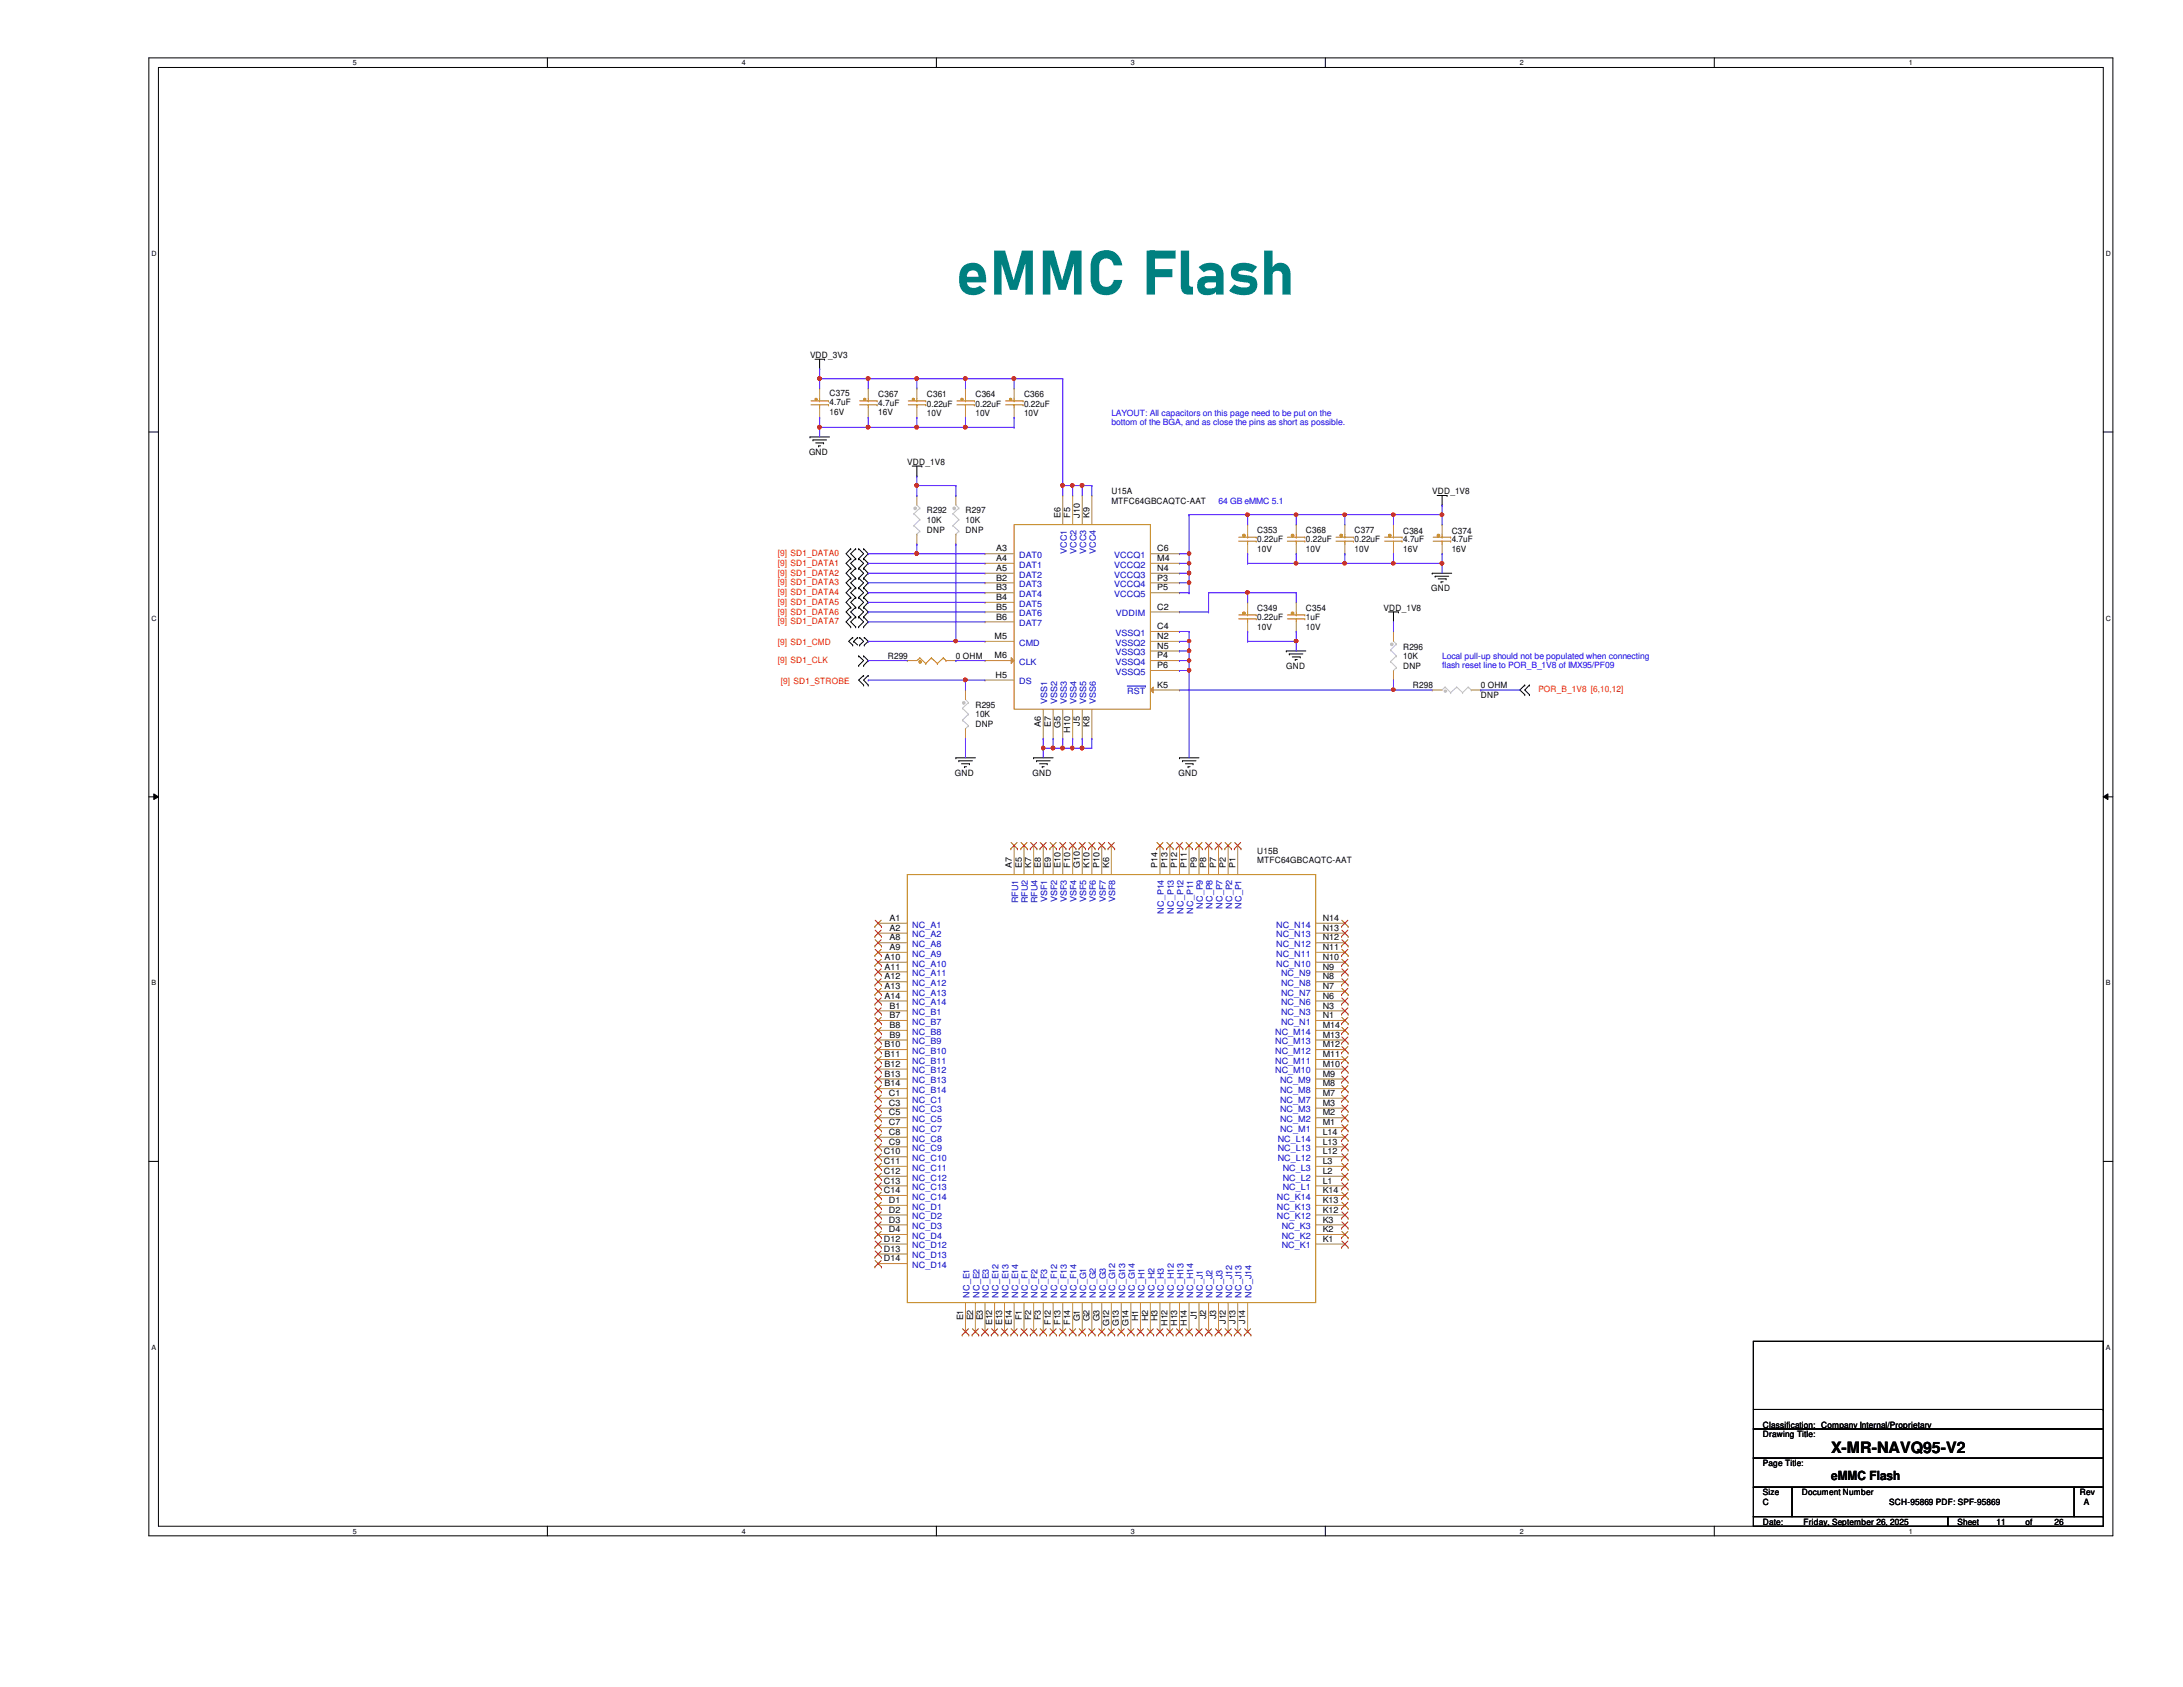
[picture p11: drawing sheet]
<svg xmlns="http://www.w3.org/2000/svg" width="279mm" height="216mm" viewBox="0 0 279 216" stroke-linecap="round" stroke-linejoin="round" font-family="sans-serif">
<defs><g id="words">
<text font-size="8" fill="#008080" x="122.3" y="37.7">eMMC Flash</text>
<text font-size="2" x="234.4" y="186">X-MR-NAVQ95-V2</text>
<text font-size="1.6" x="234.4" y="189.4">eMMC Flash</text>
<g font-size="1.1">
<text x="103.7" y="45.8">VDD_3V3</text>
<text x="106.2" y="50.6">C375</text>
<text x="106.2" y="51.8">4.7uF</text>
<text x="106.2" y="53.1">16V</text>
<text x="112.4" y="50.8">C367</text>
<text x="112.4" y="51.9">4.7uF</text>
<text x="112.4" y="53.1">16V</text>
<text x="118.6" y="50.8">C361</text>
<text x="118.6" y="52">0.22uF</text>
<text x="118.6" y="53.3">10V</text>
<text x="124.8" y="50.8">C364</text>
<text x="124.8" y="52">0.22uF</text>
<text x="124.8" y="53.3">10V</text>
<text x="131.1" y="50.8">C366</text>
<text x="131.1" y="52">0.22uF</text>
<text x="131.1" y="53.3">10V</text>
<text x="103.5" y="58.3">GND</text>
<text x="116.1" y="59.5">VDD_1V8</text>
<text x="118.6" y="65.7">R292</text>
<text x="123.6" y="65.7">R297</text>
<text x="142.2" y="63.2">U15A</text>
<text x="142.2" y="64.5">MTFC64GBCAQTC-AAT</text>
<text x="183.3" y="63.2">VDD_1V8</text>
<text x="118.6" y="66.9">10K</text>
<text x="118.6" y="68.2">DNP</text>
<text x="123.6" y="66.9">10K</text>
<text x="123.6" y="68.2">DNP</text>
<text x="127.5" y="71.8">A4</text>
<text x="127.5" y="70.6">A3</text>
<text x="135.7" y="66.3" transform="rotate(-90 135.7 66.3)">E6</text>
<text x="137" y="66.3" transform="rotate(-90 137 66.3)">F5</text>
<text x="138.2" y="66.3" transform="rotate(-90 138.2 66.3)">J10</text>
<text x="139.4" y="66.3" transform="rotate(-90 139.4 66.3)">K9</text>
<text x="148.1" y="70.6">C6</text>
<text x="148.1" y="71.8">M4</text>
<text x="160.9" y="68.2">C353</text>
<text x="160.9" y="69.4">0.22uF</text>
<text x="160.9" y="70.7">10V</text>
<text x="167.1" y="68.2">C368</text>
<text x="167.1" y="69.4">0.22uF</text>
<text x="167.1" y="70.7">10V</text>
<text x="173.4" y="68.2">C377</text>
<text x="173.4" y="69.4">0.22uF</text>
<text x="173.4" y="70.7">10V</text>
<text x="179.6" y="68.3">C384</text>
<text x="179.6" y="69.4">4.7uF</text>
<text x="179.6" y="70.7">16V</text>
<text x="185.8" y="68.3">C374</text>
<text x="185.8" y="69.4">4.7uF</text>
<text x="185.8" y="70.7">16V</text>
<text x="127.5" y="76.8">B4</text>
<text x="127.5" y="75.6">B3</text>
<text x="127.5" y="74.3">B2</text>
<text x="127.5" y="73.1">A5</text>
<text x="148.1" y="75.6">P5</text>
<text x="148.1" y="74.3">P3</text>
<text x="148.1" y="73.1">N4</text>
<text x="183.2" y="75.6">GND</text>
<text x="127.3" y="81.8">M5</text>
<text x="127.5" y="79.3">B6</text>
<text x="127.5" y="78">B5</text>
<text x="148.1" y="78">C2</text>
<text x="148.1" y="81.8">N2</text>
<text x="148.1" y="83">N5</text>
<text x="148.1" y="80.5">C4</text>
<text x="160.9" y="78.1">C349</text>
<text x="160.9" y="79.4">0.22uF</text>
<text x="160.9" y="80.6">10V</text>
<text x="167.1" y="78.1">C354</text>
<text x="167.1" y="79.4">1uF</text>
<text x="167.1" y="80.6">10V</text>
<text x="177.1" y="78.1">VDD_1V8</text>
<text x="179.6" y="83.1">R296</text>
<text x="113.6" y="84.4">R299</text>
<text x="122.3" y="84.4">0 OHM</text>
<text x="127.3" y="84.2">M6</text>
<text x="127.4" y="86.7">H5</text>
<text x="148.1" y="88">K5</text>
<text x="148.1" y="84.2">P4</text>
<text x="148.1" y="85.5">P6</text>
<text x="164.6" y="85.6">GND</text>
<text x="179.6" y="84.4">10K</text>
<text x="179.6" y="85.6">DNP</text>
<text x="180.8" y="88.1">R298</text>
<text x="189.5" y="88.1">0 OHM</text>
<text x="189.5" y="89.4">DNP</text>
<text x="124.8" y="90.6">R295</text>
<text x="124.8" y="91.8">10K</text>
<text x="124.8" y="93.1">DNP</text>
<text x="133.2" y="93" transform="rotate(-90 133.2 93)">A6</text>
<text x="134.5" y="93" transform="rotate(-90 134.5 93)">E7</text>
<text x="135.7" y="93.2" transform="rotate(-90 135.7 93.2)">G5</text>
<text x="137" y="93.8" transform="rotate(-90 137 93.8)">H10</text>
<text x="138.2" y="92.9" transform="rotate(-90 138.2 92.9)">J5</text>
<text x="139.4" y="93" transform="rotate(-90 139.4 93)">K8</text>
<text x="122.2" y="99.3">GND</text>
<text x="132.2" y="99.3">GND</text>
<text x="150.8" y="99.3">GND</text>
<text x="129.5" y="111" transform="rotate(-90 129.5 111)">A7</text>
<text x="130.8" y="111" transform="rotate(-90 130.8 111)">E5</text>
<text x="132" y="111" transform="rotate(-90 132 111)">K7</text>
<text x="133.2" y="111" transform="rotate(-90 133.2 111)">E8</text>
<text x="134.5" y="111" transform="rotate(-90 134.5 111)">E9</text>
<text x="135.7" y="111" transform="rotate(-90 135.7 111)">E10</text>
<text x="137" y="111" transform="rotate(-90 137 111)">F10</text>
<text x="138.2" y="111" transform="rotate(-90 138.2 111)">G10</text>
<text x="139.4" y="111" transform="rotate(-90 139.4 111)">K10</text>
<text x="140.7" y="111" transform="rotate(-90 140.7 111)">P10</text>
<text x="141.9" y="111" transform="rotate(-90 141.9 111)">K6</text>
<text x="148.2" y="111" transform="rotate(-90 148.2 111)">P14</text>
<text x="149.4" y="111" transform="rotate(-90 149.4 111)">P13</text>
<text x="150.7" y="111" transform="rotate(-90 150.7 111)">P12</text>
<text x="151.9" y="111" transform="rotate(-90 151.9 111)">P11</text>
<text x="153.2" y="111" transform="rotate(-90 153.2 111)">P9</text>
<text x="154.4" y="111" transform="rotate(-90 154.4 111)">P8</text>
<text x="155.7" y="111" transform="rotate(-90 155.7 111)">P7</text>
<text x="156.9" y="111" transform="rotate(-90 156.9 111)">P2</text>
<text x="158.1" y="111" transform="rotate(-90 158.1 111)">P1</text>
<text x="160.9" y="109.3">U15B</text>
<text x="160.9" y="110.5">MTFC64GBCAQTC-AAT</text>
<text x="113.8" y="117.9">A1</text>
<text x="113.8" y="119.1">A2</text>
<text x="169.3" y="117.9">N14</text>
<text x="169.3" y="119.1">N13</text>
<text x="113.2" y="122.9">A10</text>
<text x="113.2" y="124.1">A11</text>
<text x="113.2" y="125.3">A12</text>
<text x="113.8" y="120.4">A8</text>
<text x="113.8" y="121.6">A9</text>
<text x="169.3" y="120.4">N12</text>
<text x="169.3" y="121.6">N11</text>
<text x="169.3" y="122.9">N10</text>
<text x="169.3" y="124.1">N9</text>
<text x="169.3" y="125.3">N8</text>
<text x="113.2" y="126.6">A13</text>
<text x="113.2" y="127.8">A14</text>
<text x="113.8" y="129.1">B1</text>
<text x="113.8" y="130.3">B7</text>
<text x="113.8" y="131.6">B8</text>
<text x="169.3" y="126.6">N7</text>
<text x="169.3" y="127.8">N6</text>
<text x="169.3" y="129.1">N3</text>
<text x="169.3" y="130.3">N1</text>
<text x="169.3" y="131.6">M14</text>
<text x="113.2" y="134">B10</text>
<text x="113.2" y="135.3">B11</text>
<text x="113.2" y="136.5">B12</text>
<text x="113.2" y="137.8">B13</text>
<text x="113.8" y="132.8">B9</text>
<text x="169.3" y="132.8">M13</text>
<text x="169.3" y="134">M12</text>
<text x="169.3" y="135.3">M11</text>
<text x="169.3" y="136.5">M10</text>
<text x="169.3" y="137.8">M9</text>
<text x="113.2" y="139">B14</text>
<text x="113.7" y="140.2">C1</text>
<text x="113.7" y="141.5">C3</text>
<text x="113.7" y="142.7">C5</text>
<text x="169.3" y="142.7">M2</text>
<text x="169.3" y="139">M8</text>
<text x="169.3" y="140.2">M7</text>
<text x="169.3" y="141.5">M3</text>
<text x="113.1" y="147.7">C10</text>
<text x="113.1" y="149">C11</text>
<text x="113.7" y="144">C7</text>
<text x="113.7" y="145.2">C8</text>
<text x="113.7" y="146.5">C9</text>
<text x="169.3" y="149">L3</text>
<text x="169.3" y="147.7">L12</text>
<text x="169.3" y="146.5">L13</text>
<text x="169.3" y="145.2">L14</text>
<text x="169.3" y="144">M1</text>
<text x="113.1" y="150.2">C12</text>
<text x="113.1" y="151.5">C13</text>
<text x="113.1" y="152.7">C14</text>
<text x="113.7" y="154">D1</text>
<text x="113.7" y="155.2">D2</text>
<text x="169.3" y="155.2">K12</text>
<text x="169.3" y="154">K13</text>
<text x="169.3" y="152.7">K14</text>
<text x="169.3" y="151.5">L1</text>
<text x="169.3" y="150.2">L2</text>
<text x="113.1" y="158.9">D12</text>
<text x="113.1" y="160.2">D13</text>
<text x="113.1" y="161.4">D14</text>
<text x="113.7" y="156.5">D3</text>
<text x="113.7" y="157.7">D4</text>
<text x="169.3" y="158.9">K1</text>
<text x="169.3" y="157.7">K2</text>
<text x="169.3" y="156.5">K3</text>
<text x="123.3" y="169" transform="rotate(-90 123.3 169)">E1</text>
<text x="124.5" y="169" transform="rotate(-90 124.5 169)">E2</text>
<text x="125.8" y="169" transform="rotate(-90 125.8 169)">E3</text>
<text x="127" y="169.6" transform="rotate(-90 127 169.6)">E12</text>
<text x="128.3" y="169.6" transform="rotate(-90 128.3 169.6)">E13</text>
<text x="129.5" y="169.6" transform="rotate(-90 129.5 169.6)">E14</text>
<text x="130.8" y="169" transform="rotate(-90 130.8 169)">F1</text>
<text x="132" y="169" transform="rotate(-90 132 169)">F2</text>
<text x="133.2" y="169" transform="rotate(-90 133.2 169)">F3</text>
<text x="134.5" y="169.6" transform="rotate(-90 134.5 169.6)">F12</text>
<text x="135.7" y="169.6" transform="rotate(-90 135.7 169.6)">F13</text>
<text x="137" y="169.6" transform="rotate(-90 137 169.6)">F14</text>
<text x="138.2" y="169.1" transform="rotate(-90 138.2 169.1)">G1</text>
<text x="139.4" y="169.1" transform="rotate(-90 139.4 169.1)">G2</text>
<text x="140.7" y="169.1" transform="rotate(-90 140.7 169.1)">G3</text>
<text x="141.9" y="169.8" transform="rotate(-90 141.9 169.8)">G12</text>
<text x="143.2" y="169.8" transform="rotate(-90 143.2 169.8)">G13</text>
<text x="144.4" y="169.8" transform="rotate(-90 144.4 169.8)">G14</text>
<text x="145.7" y="169.1" transform="rotate(-90 145.7 169.1)">H1</text>
<text x="146.9" y="169.1" transform="rotate(-90 146.9 169.1)">H2</text>
<text x="148.2" y="169.1" transform="rotate(-90 148.2 169.1)">H3</text>
<text x="149.4" y="169.7" transform="rotate(-90 149.4 169.7)">H12</text>
<text x="150.7" y="169.7" transform="rotate(-90 150.7 169.7)">H13</text>
<text x="151.9" y="169.7" transform="rotate(-90 151.9 169.7)">H14</text>
<text x="153.2" y="168.8" transform="rotate(-90 153.2 168.8)">J1</text>
<text x="154.4" y="168.8" transform="rotate(-90 154.4 168.8)">J2</text>
<text x="155.7" y="168.8" transform="rotate(-90 155.7 168.8)">J3</text>
<text x="156.9" y="169.5" transform="rotate(-90 156.9 169.5)">J12</text>
<text x="158.1" y="169.5" transform="rotate(-90 158.1 169.5)">J13</text>
<text x="159.4" y="169.5" transform="rotate(-90 159.4 169.5)">J14</text>
<text x="225.6" y="183.9">Drawing Title:</text>
<text x="225.6" y="182.7">Classification: Company Internal/Proprietary</text>
<text x="225.6" y="187.7">Page Title:</text>
<text x="225.6" y="191.4">Size</text>
<text x="230.6" y="191.4">Document Number</text>
<text x="266.2" y="191.4">Rev</text>
<text x="225.6" y="195.2">Date:</text>
<text x="225.6" y="192.7">C</text>
<text x="230.8" y="195.2">Friday, September 26, 2025</text>
<text x="241.8" y="192.7">SCH-95869 PDF: SPF-95869</text>
<text x="250.5" y="195.2">Sheet</text>
<text x="255.5" y="195.2">11</text>
<text x="259.2" y="195.2">of</text>
<text x="263" y="195.2">26</text>
<text x="266.7" y="192.7">A</text>
</g>
<g font-size="1.1" fill="#00f">
<text x="142.2" y="53.3">LAYOUT: All capacitors on this page need to be put on the</text>
<text x="142.2" y="54.4">bottom of the BGA, and as close the pins as short as possible.</text>
<text x="156" y="64.5">64 GB eMMC 5.1</text>
<text x="184.6" y="84.4">Local pull-up should not be populated when connecting</text>
<text x="184.6" y="85.5">flash reset line to POR_B_1V8 of IMX95/PF09</text>
</g>
<g font-size="1.1" fill="#f00">
<text x="99.6" y="71.2">[9] SD1_DATA0</text>
<text x="99.6" y="72.4">[9] SD1_DATA1</text>
<text x="99.6" y="73.7">[9] SD1_DATA2</text>
<text x="99.6" y="74.9">[9] SD1_DATA3</text>
<text x="99.6" y="76.2">[9] SD1_DATA4</text>
<text x="99.6" y="77.4">[9] SD1_DATA5</text>
<text x="99.6" y="82.5">[9] SD1_CMD</text>
<text x="99.6" y="78.7">[9] SD1_DATA6</text>
<text x="99.6" y="79.9">[9] SD1_DATA7</text>
<text x="99.6" y="84.9">[9] SD1_CLK</text>
<text x="99.9" y="87.6">[9] SD1_STROBE</text>
<text x="196.9" y="88.6">POR_B_1V8 [6,10,12]</text>
</g>
<g font-size="1.1" fill="#00c">
<text x="130.4" y="71.4">DAT0</text>
<text x="136.5" y="70.9" transform="rotate(-90 136.5 70.9)">VCC1</text>
<text x="137.8" y="70.9" transform="rotate(-90 137.8 70.9)">VCC2</text>
<text x="139" y="70.9" transform="rotate(-90 139 70.9)">VCC3</text>
<text x="140.3" y="70.9" transform="rotate(-90 140.3 70.9)">VCC4</text>
<text x="142.6" y="71.4">VCCQ1</text>
<text x="130.4" y="77.6">DAT5</text>
<text x="130.4" y="76.4">DAT4</text>
<text x="130.4" y="75.1">DAT3</text>
<text x="130.4" y="73.9">DAT2</text>
<text x="130.4" y="72.6">DAT1</text>
<text x="142.6" y="76.4">VCCQ5</text>
<text x="142.6" y="72.6">VCCQ2</text>
<text x="142.6" y="75.1">VCCQ4</text>
<text x="142.6" y="73.9">VCCQ3</text>
<text x="130.4" y="82.6">CMD</text>
<text x="130.4" y="80.1">DAT7</text>
<text x="130.4" y="78.9">DAT6</text>
<text x="142.8" y="82.6">VSSQ2</text>
<text x="142.8" y="83.9">VSSQ3</text>
<text x="142.8" y="81.4">VSSQ1</text>
<text x="142.8" y="78.9">VDDIM</text>
<text x="130.4" y="85.1">CLK</text>
<text x="130.4" y="87.6">DS</text>
<text x="142.8" y="85.1">VSSQ4</text>
<text x="142.8" y="86.4">VSSQ5</text>
<text x="144.3" y="88.9">RST</text>
<text x="134" y="90.1" transform="rotate(-90 134 90.1)">VSS1</text>
<text x="135.3" y="90.1" transform="rotate(-90 135.3 90.1)">VSS2</text>
<text x="136.5" y="90.1" transform="rotate(-90 136.5 90.1)">VSS3</text>
<text x="137.8" y="90.1" transform="rotate(-90 137.8 90.1)">VSS4</text>
<text x="139" y="90.1" transform="rotate(-90 139 90.1)">VSS5</text>
<text x="140.3" y="90.1" transform="rotate(-90 140.3 90.1)">VSS6</text>
<text x="116.8" y="118.7">NC_A1</text>
<text x="116.8" y="120">NC_A2</text>
<text x="130.3" y="115.6" transform="rotate(-90 130.3 115.6)">RFU1</text>
<text x="131.6" y="115.6" transform="rotate(-90 131.6 115.6)">RFU2</text>
<text x="132.8" y="115.6" transform="rotate(-90 132.8 115.6)">RFU4</text>
<text x="134" y="115.4" transform="rotate(-90 134 115.4)">VSF1</text>
<text x="135.3" y="115.4" transform="rotate(-90 135.3 115.4)">VSF2</text>
<text x="136.5" y="115.4" transform="rotate(-90 136.5 115.4)">VSF3</text>
<text x="137.8" y="115.4" transform="rotate(-90 137.8 115.4)">VSF4</text>
<text x="139" y="115.4" transform="rotate(-90 139 115.4)">VSF5</text>
<text x="140.3" y="115.4" transform="rotate(-90 140.3 115.4)">VSF6</text>
<text x="141.5" y="115.4" transform="rotate(-90 141.5 115.4)">VSF7</text>
<text x="142.7" y="115.4" transform="rotate(-90 142.7 115.4)">VSF8</text>
<text x="149" y="116.9" transform="rotate(-90 149 116.9)">NC_P14</text>
<text x="150.2" y="116.9" transform="rotate(-90 150.2 116.9)">NC_P13</text>
<text x="151.5" y="116.9" transform="rotate(-90 151.5 116.9)">NC_P12</text>
<text x="152.7" y="116.9" transform="rotate(-90 152.7 116.9)">NC_P11</text>
<text x="154" y="116.3" transform="rotate(-90 154 116.3)">NC_P9</text>
<text x="155.2" y="116.3" transform="rotate(-90 155.2 116.3)">NC_P8</text>
<text x="156.5" y="116.3" transform="rotate(-90 156.5 116.3)">NC_P7</text>
<text x="157.7" y="116.3" transform="rotate(-90 157.7 116.3)">NC_P2</text>
<text x="158.9" y="116.3" transform="rotate(-90 158.9 116.3)">NC_P1</text>
<text x="163.3" y="118.7">NC_N14</text>
<text x="163.3" y="120">NC_N13</text>
<text x="116.8" y="121.2">NC_A8</text>
<text x="116.8" y="122.4">NC_A9</text>
<text x="116.8" y="123.7">NC_A10</text>
<text x="116.8" y="124.9">NC_A11</text>
<text x="163.3" y="121.2">NC_N12</text>
<text x="163.3" y="122.4">NC_N11</text>
<text x="163.3" y="123.7">NC_N10</text>
<text x="164" y="124.9">NC_N9</text>
<text x="116.8" y="126.2">NC_A12</text>
<text x="116.8" y="127.4">NC_A13</text>
<text x="116.8" y="128.7">NC_A14</text>
<text x="116.8" y="129.9">NC_B1</text>
<text x="116.8" y="131.1">NC_B7</text>
<text x="164" y="126.2">NC_N8</text>
<text x="164" y="127.4">NC_N7</text>
<text x="164" y="128.7">NC_N6</text>
<text x="164" y="129.9">NC_N3</text>
<text x="164" y="131.1">NC_N1</text>
<text x="116.8" y="132.4">NC_B8</text>
<text x="116.8" y="133.6">NC_B9</text>
<text x="116.8" y="134.9">NC_B10</text>
<text x="116.8" y="136.1">NC_B11</text>
<text x="116.8" y="137.4">NC_B12</text>
<text x="163.2" y="132.4">NC_M14</text>
<text x="163.2" y="133.6">NC_M13</text>
<text x="163.2" y="134.9">NC_M12</text>
<text x="163.2" y="136.1">NC_M11</text>
<text x="163.2" y="137.4">NC_M10</text>
<text x="116.8" y="138.6">NC_B13</text>
<text x="116.8" y="139.9">NC_B14</text>
<text x="116.8" y="141.1">NC_C1</text>
<text x="116.8" y="142.4">NC_C3</text>
<text x="116.8" y="143.6">NC_C5</text>
<text x="163.8" y="143.6">NC_M2</text>
<text x="163.8" y="138.6">NC_M9</text>
<text x="163.8" y="139.9">NC_M8</text>
<text x="163.8" y="141.1">NC_M7</text>
<text x="163.8" y="142.4">NC_M3</text>
<text x="116.8" y="144.9">NC_C7</text>
<text x="116.8" y="146.1">NC_C8</text>
<text x="116.8" y="147.3">NC_C9</text>
<text x="116.8" y="148.6">NC_C10</text>
<text x="116.8" y="149.8">NC_C11</text>
<text x="163.5" y="148.6">NC_L12</text>
<text x="163.5" y="147.3">NC_L13</text>
<text x="163.5" y="146.1">NC_L14</text>
<text x="163.8" y="144.9">NC_M1</text>
<text x="164.2" y="149.8">NC_L3</text>
<text x="116.8" y="151.1">NC_C12</text>
<text x="116.8" y="152.3">NC_C13</text>
<text x="116.8" y="153.5">NC_C14</text>
<text x="116.8" y="154.8">NC_D1</text>
<text x="163.4" y="154.8">NC_K13</text>
<text x="163.4" y="153.5">NC_K14</text>
<text x="164.2" y="152.3">NC_L1</text>
<text x="164.2" y="151.1">NC_L2</text>
<text x="116.8" y="156">NC_D2</text>
<text x="116.8" y="157.3">NC_D3</text>
<text x="116.8" y="158.5">NC_D4</text>
<text x="116.8" y="159.8">NC_D12</text>
<text x="116.8" y="161">NC_D13</text>
<text x="163.4" y="156">NC_K12</text>
<text x="164" y="159.8">NC_K1</text>
<text x="164" y="158.5">NC_K2</text>
<text x="164" y="157.3">NC_K3</text>
<text x="116.8" y="162.3">NC_D14</text>
<text x="124.1" y="166.1" transform="rotate(-90 124.1 166.1)">NC_E1</text>
<text x="125.3" y="166.1" transform="rotate(-90 125.3 166.1)">NC_E2</text>
<text x="126.6" y="166.1" transform="rotate(-90 126.6 166.1)">NC_E3</text>
<text x="127.8" y="166.1" transform="rotate(-90 127.8 166.1)">NC_E12</text>
<text x="129.1" y="166.1" transform="rotate(-90 129.1 166.1)">NC_E13</text>
<text x="130.3" y="166.1" transform="rotate(-90 130.3 166.1)">NC_E14</text>
<text x="131.6" y="166.1" transform="rotate(-90 131.6 166.1)">NC_F1</text>
<text x="132.8" y="166.1" transform="rotate(-90 132.8 166.1)">NC_F2</text>
<text x="134" y="166.1" transform="rotate(-90 134 166.1)">NC_F3</text>
<text x="135.3" y="166.1" transform="rotate(-90 135.3 166.1)">NC_F12</text>
<text x="136.5" y="166.1" transform="rotate(-90 136.5 166.1)">NC_F13</text>
<text x="137.8" y="166.1" transform="rotate(-90 137.8 166.1)">NC_F14</text>
<text x="139" y="166.1" transform="rotate(-90 139 166.1)">NC_G1</text>
<text x="140.3" y="166.1" transform="rotate(-90 140.3 166.1)">NC_G2</text>
<text x="141.5" y="166.1" transform="rotate(-90 141.5 166.1)">NC_G3</text>
<text x="142.7" y="166.1" transform="rotate(-90 142.7 166.1)">NC_G12</text>
<text x="144" y="166.1" transform="rotate(-90 144 166.1)">NC_G13</text>
<text x="145.2" y="166.1" transform="rotate(-90 145.2 166.1)">NC_G14</text>
<text x="146.5" y="166.1" transform="rotate(-90 146.5 166.1)">NC_H1</text>
<text x="147.7" y="166.1" transform="rotate(-90 147.7 166.1)">NC_H2</text>
<text x="149" y="166.1" transform="rotate(-90 149 166.1)">NC_H3</text>
<text x="150.2" y="166.1" transform="rotate(-90 150.2 166.1)">NC_H12</text>
<text x="151.5" y="166.1" transform="rotate(-90 151.5 166.1)">NC_H13</text>
<text x="152.7" y="166.1" transform="rotate(-90 152.7 166.1)">NC_H14</text>
<text x="154" y="166.1" transform="rotate(-90 154 166.1)">NC_J1</text>
<text x="155.2" y="166.1" transform="rotate(-90 155.2 166.1)">NC_J2</text>
<text x="156.5" y="166.1" transform="rotate(-90 156.5 166.1)">NC_J3</text>
<text x="157.7" y="166.1" transform="rotate(-90 157.7 166.1)">NC_J12</text>
<text x="158.9" y="166.1" transform="rotate(-90 158.9 166.1)">NC_J13</text>
<text x="160.2" y="166.1" transform="rotate(-90 160.2 166.1)">NC_J14</text>
</g>
<g font-size=".9">
<text x="45.2" y="8.3">5</text>
<text x="95" y="8.3">4</text>
<text x="144.7" y="8.3">3</text>
<text x="194.5" y="8.3">2</text>
<text x="244.3" y="8.3">1</text>
<text x="19.4" y="32.8">D</text>
<text x="269.5" y="32.8">D</text>
<text x="19.4" y="79.4">C</text>
<text x="269.5" y="79.4">C</text>
<text x="19.4" y="126.1">B</text>
<text x="269.5" y="126.1">B</text>
<text x="19.4" y="172.8">A</text>
<text x="269.5" y="172.8">A</text>
<text x="45.2" y="196.3">5</text>
<text x="95" y="196.3">4</text>
<text x="144.7" y="196.3">3</text>
<text x="194.5" y="196.3">2</text>
<text x="244.3" y="196.3">1</text>
</g>
</g></defs>
<path d="M19.1 7.4h251.3v189.2h-251.3zM20.3 8.6h248.9v186.7h-248.9z" fill="none" stroke="#000" stroke-width=".13"/>
<g fill="#fff">
<path d="M45.2 7.5h.5v1.1h-.5z"/>
<path d="M45.2 195.5h.5v1h-.5z"/>
</g>
<path d="M70.1 7.4v1.2M70.1 195.3v1.3" fill="none" stroke="#000" stroke-width=".13"/>
<g fill="#fff">
<path d="M95 7.5h.5v1.1h-.5z"/>
<path d="M95 195.5h.5v1h-.5z"/>
</g>
<path d="M119.8 7.4v1.2M119.8 195.3v1.3" fill="none" stroke="#000" stroke-width=".13"/>
<g fill="#fff">
<path d="M144.7 7.5h.5v1.1h-.5z"/>
<path d="M144.7 195.5h.5v1h-.5z"/>
</g>
<path d="M169.6 7.4v1.2M169.6 195.3v1.3" fill="none" stroke="#000" stroke-width=".13"/>
<g fill="#fff">
<path d="M194.5 7.5h.5v1.1h-.5z"/>
<path d="M194.5 195.5h.5v1h-.5z"/>
</g>
<path d="M219.4 7.4v1.2M219.4 195.3v1.3" fill="none" stroke="#000" stroke-width=".13"/>
<g fill="#fff">
<path d="M244.3 7.5h.5v1.1h-.5z"/>
<path d="M244.3 195.5h.5v1h-.5z"/>
<path d="M19.4 32h.6v1h-.6z"/>
<path d="M269.5 32h.7v1h-.7z"/>
<path d="M19.4 78.6h.6v1h-.6z"/>
<path d="M269.5 78.6h.7v1h-.7z"/>
</g>
<path d="M19.1 55.3h1.2M269.2 55.3h1.2" fill="none" stroke="#000" stroke-width=".13"/>
<g fill="#fff">
<path d="M19.4 125.3h.6v1h-.6z"/>
<path d="M269.5 125.3h.6v1h-.6z"/>
</g>
<path d="M19.1 102h1.2M19.7 101.6l.6 .4-.6 .3zM269.2 102l.6-.4v.7zM269.2 102h1.2" fill="none" stroke="#000" stroke-width=".13"/>
<path d="M19.7 101.6l.6 .4-.6 .3zM269.2 102l.6-.4v.7z" fill="#000"/>
<g fill="#fff">
<path d="M19.4 172h.5v1h-.5z"/>
<path d="M269.5 172h.6v1h-.6z"/>
</g>
<g fill="none" stroke="#000" stroke-width=".13">
<path d="M103.7 55.9h.1M103.7 55.9h2.5M104.1 56.3h.1M104.1 56.3h1.7M104.3 46h1.2M104.4 56.7h1M104.8 57.1h.1M104.8 57.1h.2M104.9 47.2h.1M104.9 46v1.2M105.4 56.7h.1M105.5 46h.1"/>
<path d="M116.8 59.6h1.2M117.3 59.6v1.3M118 59.6h.1M108.9 70.2h.1M108.9 71.5h.1M108.9 72.7h.1M108.9 74h.1M108.9 75.2h.1M108.9 76.5h.1M108.9 77.7h.1M108.9 79h.1M108.9 70.2l-.6 .7 .6 .6"/>
<path d="M108.9 71.5l-.6 .6 .6 .6M108.9 72.7l-.6 .7 .6 .6M108.9 74l-.6 .6 .6 .6M108.9 75.2l-.6 .7 .6 .6M108.9 76.5l-.6 .6 .6 .6M108.9 77.7l-.6 .6 .6 .7M108.9 79l-.6 .6 .6 .6M109.5 71.5h.1M109.5 70.2h.1M109.5 72.7h.1M109.5 74h.1M109.5 75.2h.1"/>
<path d="M109.5 76.5h.1M109.5 77.7h.1M109.5 79h.1M109.5 70.2l-.6 .7 .6 .6M109.5 71.5l-.6 .6 .6 .6M109.5 72.7l-.6 .7 .6 .6M109.5 74l-.6 .6 .6 .6M109.5 75.2l-.6 .7 .6 .6M109.5 76.5l-.6 .6 .6 .6M109.5 77.7l-.6 .6 .6 .7M109.5 79l-.6 .6 .6 .6M109.9 71.5h.1"/>
<path d="M109.9 70.2h.1M109.9 72.7h.1M109.9 74h.1M109.9 75.2h.1M109.9 76.5h.1M109.9 77.7h.1M109.9 79h.1M109.9 70.2l.6 .7-.6 .6M109.9 71.5l.6 .6-.6 .6M109.9 72.7l.6 .7-.6 .6M109.9 74l.6 .6-.6 .6M109.9 75.2l.6 .7-.6 .6"/>
<path d="M109.9 76.5l.6 .6-.6 .6M109.9 77.7l.6 .6-.6 .7M109.9 79l.6 .6-.6 .6M110.5 70.2h.1M110.5 71.5h.1M110.5 72.7h.1M110.5 74h.1M110.5 75.2h.1M110.5 76.5h.1M110.5 77.7h.1M110.5 79h.1M110.5 70.2l.6 .7-.6 .6"/>
<path d="M110.5 71.5l.6 .6-.6 .6M110.5 72.7l.6 .7-.6 .6M110.5 74l.6 .6-.6 .6M110.5 75.2l.6 .7-.6 .6M110.5 76.5l.6 .6-.6 .6M110.5 77.7l.6 .6-.6 .7M110.5 79l.6 .6-.6 .6M117.3 60.9h.1M177.7 78.3h1.3M178.4 79.6h.1M178.4 78.3v1.3M179 78.3h.1"/>
<path d="M183.3 73.4h.1M183.3 73.4h2.5M183.7 73.7h.1M183.7 73.7h1.7M183.9 63.4h1.3M184.1 74.1h1M184.4 74.5h.1M184.4 74.5h.3M184.6 64.6h.1M184.6 63.4v1.2M185.1 74.1h.1M185.2 63.4h.1"/>
<path d="M108.9 80.2h.1M109.1 82.5h.1M109.1 81.6h.1M109.1 81.6l-.5 .5 .5 .4M109.3 82.1h.1M109.3 82.1l.5 .4M109.5 80.2h.1M109.8 81.6h.1M109.8 81.6l-.5 .5M109.9 80.2h.1M109.9 85.2h.1M109.9 83.9h.1"/>
<path d="M109.9 83.9l.6 .6-.6 .7M110 81.6h.1M110 82.5h.1M110 81.6l.5 .5-.5 .4M110.5 80.2h.1M110.5 83.9h.1M110.5 85.2h.1M110.5 86.4h.1M110.5 87.7h.1M110.5 83.9l.6 .6-.6 .7M110.5 86.4l-.6 .6 .6 .7M110.6 81.6h.1"/>
<path d="M110.6 82.5h.1M110.6 81.6l.5 .5-.5 .4M111.1 86.4h.1M111.1 87.7h.1M111.1 86.4l-.6 .6 .6 .7M122.3 97h.1M122.3 97h2.5M122.7 97.4h.1M122.7 97.4h1.8M123.1 97.7h1M123.4 98.1h.1M123.4 98.1h.3"/>
<path d="M124.1 97.7h.1M132.3 97h.1M132.3 97h2.5M132.7 97.4h.1M132.7 97.4h1.7M133.1 97.7h.9M133.4 98.1h.1M133.4 98.1h.2M134 97.7h.1M151 97h.1M151 97h2.5M151.3 97.4h.1"/>
<path d="M151.3 97.4h1.8M151.7 97.7h1M152.1 98.1h.1M152.1 98.1h.2M152.7 97.7h.1M164.6 83.3h.1M164.6 83.3h2.5M165 83.7h.1M165 83.7h1.8M165.4 84.1h1M165.8 84.4h.1M165.8 84.4h.2"/>
<path d="M166.4 84.1h.1M195.2 87.7h.1M195.2 88.9h.1M195.2 87.7l-.7 .6 .7 .6M195.7 88.9h.1M195.7 87.7h.1M195.7 87.7l-.5 .6 .5 .6M19.1 148.6h1.2M269.2 148.6h1.2M224.4 171.7h44.8v11.2h-44.8zM224.4 182.9h44.8v3.7h-44.8zM224.4 186.6h44.8v3.7h-44.8z"/>
<path d="M224.4 190.3h5v3.8h-5zM224.4 194.1h24.9v1.2h-24.9zM224.4 180.4h44.8M229.4 190.3h36.1v3.8h-36.1zM249.3 194.1h19.9v1.2h-19.9zM265.5 190.3h3.7v3.8h-3.7zM269.2 180.4h.1"/>
</g>
<path d="M177.2 69.3h2.3M177.2 68.7h2.3M178.4 69.3h.1M178.4 69.3v.3M179.5 69.3h.1M179.5 68.7h.1" fill="none" stroke="#cc8006" stroke-width=".13"/>
<path d="M177.8 68.4h.2v.3h-.2z" fill-rule="evenodd" fill="#cc8006"/>
<path d="M129.8 67.1h17.4v23.7h-17.4zM177.8 68.4h.2v.3h-.2zM178.4 68.7h.1M178.4 68.4v.3" fill="none" stroke="#cc8006" stroke-width=".13"/>
<path d="M178.4 67.1h.1M178.4 70.9h.1M178.4 67.1v1.3M178.4 69.6v1.3" fill="none" stroke="#a84" stroke-width=".13"/>
<path d="M129.4 84.2l.4 .3-.4 .4z" fill="#a84"/>
<path d="M126.1 84.5h.1M126.1 82.1h.1M126.1 84.5h3.7M126.1 82.1h3.7M129.4 84.2l.4 .3-.4 .4z" fill="none" stroke="#a84" stroke-width=".13"/>
<path d="M147.6 87.9v.8l-.4-.4z" fill="#a84"/>
<g fill="none" stroke="#a84" stroke-width=".13">
<path d="M126.1 79.6h.1M126.1 78.3h.1M126.1 77.1h.1M126.1 75.9h.1M126.1 74.6h.1M126.1 73.4h.1M126.1 72.1h.1M126.1 70.9h.1M126.1 78.3h3.7M126.1 70.9h3.7M126.1 75.9h3.7M126.1 72.1h3.7"/>
<path d="M126.1 74.6h3.7M126.1 73.4h3.7M126.1 79.6h3.7M126.1 77.1h3.7M136 63.4h.1M136 63.4v3.7M137.3 63.4h.1M137.3 63.4v3.7M138.5 63.4h.1M138.5 63.4v3.7M139.7 63.4h.1M139.7 63.4v3.7"/>
<path d="M147.2 78.3h3.8M147.2 70.9h3.8M147.2 75.9h3.8M147.2 72.1h3.8M147.2 74.6h3.8M147.2 73.4h3.8M151 78.3h.1M151 70.9h.1M151 75.9h.1M151 72.1h.1M151 74.6h.1M151 73.4h.1"/>
<path d="M126.1 87h.1M126.1 87h3.7M133.5 94.5h.1M133.5 90.8v3.7M134.8 94.5h.1M134.8 90.8v3.7M136 94.5h.1M136 90.8v3.7M137.3 94.5h.1M137.3 90.8v3.7M138.5 94.5h.1M138.5 90.8v3.7"/>
<path d="M139.7 94.5h.1M139.7 90.8v3.7M147.2 88.3h3.8M147.2 82.1h3.8M147.2 83.3h3.8M147.2 84.5h3.8M147.2 85.8h3.8M147.2 80.8h3.8M147.6 87.9v.8l-.4-.4zM151 88.3h.1M151 82.1h.1M151 83.3h.1"/>
<path d="M151 84.5h.1M151 85.8h.1M151 80.8h.1"/>
</g>
<path d="M144.3 87.8h2.3M146.6 87.8h.1" fill="none" stroke="#00c" stroke-width=".13"/>
<path d="M158.5 79.2h2.3M158.5 78.7h2.3M159.7 79.2h.1M159.7 79.2v.4M160.8 79.2h.1M160.8 78.7h.1" fill="none" stroke="#cc8006" stroke-width=".13"/>
<path d="M159.1 78.4h.2v.2h-.2z" fill-rule="evenodd" fill="#cc8006"/>
<path d="M159.1 78.4h.2v.2h-.2zM159.7 78.7h.1M159.7 78.3v.4" fill="none" stroke="#cc8006" stroke-width=".13"/>
<path d="M159.7 77.1h.1M159.7 77.1v1.2M159.7 79.6v1.2M159.7 80.8h.1" fill="none" stroke="#a84" stroke-width=".13"/>
<path d="M185 87.9h.1M185 87.9l-.4 .4M185 87.9l.7 .7M185.7 88.6h.1M186.4 87.9h.1M186.4 87.9l-.7 .7M186.4 87.9l.8 .7M187.2 88.6h.1M187.9 87.9h.1M187.9 87.9l-.7 .7M187.9 87.9l.4 .4M188.3 88.3h.1" fill="none" stroke="#c0c0c0" stroke-width=".13"/>
<path d="M184.9 88.3h.2v.3h-.2z" fill-rule="evenodd" fill="#c0c0c0"/>
<path d="M184.9 88.3h.2v.3h-.2z" fill="none" stroke="#c0c0c0" stroke-width=".13"/>
<path d="M183.3 88.3h.1M183.3 88.3h1.3M188.3 88.3h1.2M189.5 88.3h.1" fill="none" stroke="#a84" stroke-width=".13"/>
<path d="M164.8 79.2h2.2M164.8 78.7h2.2M165.9 79.2h.1M165.9 79.2v.4M167 79.2h.1M167 78.7h.1" fill="none" stroke="#cc8006" stroke-width=".13"/>
<path d="M165.3 78.4h.3v.2h-.3z" fill-rule="evenodd" fill="#cc8006"/>
<path d="M165.3 78.4h.3v.2h-.3zM165.9 78.7h.1M165.9 78.3v.4" fill="none" stroke="#cc8006" stroke-width=".13"/>
<path d="M165.9 77.1h.1M165.9 77.1v1.2M165.9 79.6v1.2M165.9 80.8h.1" fill="none" stroke="#a84" stroke-width=".13"/>
<path d="M117 65.7h.1M117 67.3h.1M117 65.7l.7 .8M117 67.3l.7 .7M117.3 68.4h.1M117.3 64.6l.4 .4M117.7 65h.1M117.7 66.5h.1M117.7 68h.1M117.7 65l-.7 .7M117.7 66.5l-.7 .8M117.7 68l-.4 .4" fill="none" stroke="#c0c0c0" stroke-width=".13"/>
<path d="M117 64.9h.3v.3h-.3z" fill-rule="evenodd" fill="#c0c0c0"/>
<path d="M117 64.9h.3v.3h-.3z" fill="none" stroke="#c0c0c0" stroke-width=".13"/>
<path d="M117.3 63.4h.1M117.3 69.6h.1M117.3 63.4v1.2M117.3 68.4v1.2" fill="none" stroke="#a84" stroke-width=".13"/>
<path d="M158.5 69.3h2.3M158.5 68.7h2.3M159.7 69.3h.1M159.7 69.3v.3M160.8 69.3h.1M160.8 68.7h.1" fill="none" stroke="#cc8006" stroke-width=".13"/>
<path d="M159.1 68.4h.2v.3h-.2z" fill-rule="evenodd" fill="#cc8006"/>
<path d="M159.1 68.4h.2v.3h-.2zM159.7 68.7h.1M159.7 68.4v.3M171 69.3h2.2M171 68.7h2.2M172.1 69.3h.1M172.1 69.3v.3M173.2 69.3h.1M173.2 68.7h.1" fill="none" stroke="#cc8006" stroke-width=".13"/>
<path d="M159.7 67.1h.1M159.7 70.9h.1M159.7 67.1v1.3M159.7 69.6v1.3" fill="none" stroke="#a84" stroke-width=".13"/>
<path d="M171.5 68.4h.3v.3h-.3z" fill-rule="evenodd" fill="#cc8006"/>
<path d="M171.5 68.4h.3v.3h-.3zM172.1 68.7h.1M172.1 68.4v.3" fill="none" stroke="#cc8006" stroke-width=".13"/>
<path d="M172.1 67.1h.1M172.1 70.9h.1M172.1 67.1v1.3M172.1 69.6v1.3" fill="none" stroke="#a84" stroke-width=".13"/>
<path d="M122 65.7h.1M122 67.3h.1M122 65.7l.7 .8M122 67.3l.7 .7M122.3 68.4h.1M122.3 64.6l.4 .4M122.7 65h.1M122.7 66.5h.1M122.7 68h.1M122.7 65l-.7 .7M122.7 66.5l-.7 .8M122.7 68l-.4 .4" fill="none" stroke="#c0c0c0" stroke-width=".13"/>
<path d="M122 64.9h.2v.3h-.2z" fill-rule="evenodd" fill="#c0c0c0"/>
<path d="M122 64.9h.2v.3h-.2z" fill="none" stroke="#c0c0c0" stroke-width=".13"/>
<path d="M122.3 63.4h.1M122.3 69.6h.1M122.3 63.4v1.2M122.3 68.4v1.2" fill="none" stroke="#a84" stroke-width=".13"/>
<path d="M116.2 51.8h2.3M116.2 51.3h2.3M117.3 51.8h.1M117.3 51.8v.4M118.5 51.8h.1M118.5 51.3h.1" fill="none" stroke="#cc8006" stroke-width=".13"/>
<path d="M116.8 51h.2v.2h-.2z" fill-rule="evenodd" fill="#cc8006"/>
<path d="M103.8 51.8h2.2M103.8 51.3h2.2M104.9 51.8h.1M104.9 51.8v.4M106 51.8h.1M106 51.3h.1M116.8 51h.2v.2h-.2zM117.3 51.3h.1M117.3 51v.3" fill="none" stroke="#cc8006" stroke-width=".13"/>
<path d="M117.3 49.7h.1M117.3 53.4h.1M117.3 49.7v1.3M117.3 52.2v1.2" fill="none" stroke="#a84" stroke-width=".13"/>
<path d="M104.3 51h.3v.2h-.3z" fill-rule="evenodd" fill="#cc8006"/>
<path d="M104.3 51h.3v.2h-.3zM104.9 51.3h.1M104.9 51v.3" fill="none" stroke="#cc8006" stroke-width=".13"/>
<path d="M104.9 49.7h.1M104.9 53.4h.1M104.9 49.7v1.3M104.9 52.2v1.2" fill="none" stroke="#a84" stroke-width=".13"/>
<path d="M123.2 90.6h.1M123.2 92.2h.1M123.2 90.6l.8 .8M123.2 92.2l.8 .7M123.6 93.3h.1M123.6 89.5l.4 .4M124 89.9h.1M124 91.4h.1M124 92.9h.1M124 89.9l-.8 .7M124 91.4l-.8 .8M124 92.9l-.4 .4" fill="none" stroke="#c0c0c0" stroke-width=".13"/>
<path d="M123.2 89.8h.3v.3h-.3z" fill-rule="evenodd" fill="#c0c0c0"/>
<path d="M123.2 89.8h.3v.3h-.3z" fill="none" stroke="#c0c0c0" stroke-width=".13"/>
<path d="M123.6 88.3h.1M123.6 94.5h.1M123.6 88.3v1.2M123.6 93.3v1.2" fill="none" stroke="#a84" stroke-width=".13"/>
<path d="M110 51.8h2.3M110 51.3h2.3M111.1 51.8h.1M111.1 51.8v.4M112.3 51.8h.1M112.3 51.3h.1" fill="none" stroke="#cc8006" stroke-width=".13"/>
<path d="M110.6 51h.2v.2h-.2z" fill-rule="evenodd" fill="#cc8006"/>
<path d="M110.6 51h.2v.2h-.2zM111.1 51.3h.1M111.1 51v.3M128.7 51.8h2.2M128.7 51.3h2.2M129.8 51.8h.1M129.8 51.8v.4M130.9 51.8h.1M130.9 51.3h.1M116.1 111.9h52.3v54.8h-52.3z" fill="none" stroke="#cc8006" stroke-width=".13"/>
<g fill="none" stroke="#a84" stroke-width=".13">
<path d="M111.1 49.7h.1M111.1 53.4h.1M111.1 49.7v1.3M111.1 52.2v1.2M112.4 118.2h.1M112.4 119.4h.1M112.4 118.2h3.7M112.4 119.4h3.7M129.8 108.2h.1M129.8 108.2v3.7M131.1 108.2h.1M131.1 108.2v3.7"/>
<path d="M132.3 108.2h.1M132.3 108.2v3.7M133.5 108.2h.1M133.5 108.2v3.7M134.8 108.2h.1M134.8 108.2v3.7M136 108.2h.1M136 108.2v3.7M137.3 108.2h.1M137.3 108.2v3.7M138.5 108.2h.1M138.5 108.2v3.7"/>
<path d="M139.7 108.2h.1M139.7 108.2v3.7M141 108.2h.1M141 108.2v3.7M142.2 108.2h.1M142.2 108.2v3.7M148.5 108.2h.1M148.5 108.2v3.7M149.7 108.2h.1M149.7 108.2v3.7M151 108.2h.1M151 108.2v3.7"/>
<path d="M152.2 108.2h.1M152.2 108.2v3.7M153.5 108.2h.1M153.5 108.2v3.7M154.7 108.2h.1M154.7 108.2v3.7M156 108.2h.1M156 108.2v3.7M157.2 108.2h.1M157.2 108.2v3.7M158.4 108.2h.1M158.4 108.2v3.7"/>
<path d="M168.4 118.2h3.7M168.4 119.4h3.7M172.1 118.2h.1M172.1 119.4h.1M112.4 120.6h.1M112.4 121.9h.1M112.4 123.1h.1M112.4 124.4h.1M112.4 125.6h.1M112.4 126.9h.1M112.4 128.1h.1M112.4 129.4h.1"/>
<path d="M112.4 130.6h.1M112.4 131.9h.1M112.4 133.1h.1M112.4 134.3h.1M112.4 135.6h.1M112.4 136.8h.1M112.4 138.1h.1M112.4 139.3h.1M112.4 120.6h3.7M112.4 121.9h3.7M112.4 123.1h3.7M112.4 124.4h3.7"/>
<path d="M112.4 125.6h3.7M112.4 126.9h3.7M112.4 128.1h3.7M112.4 129.4h3.7M112.4 130.6h3.7M112.4 131.9h3.7M112.4 133.1h3.7M112.4 134.3h3.7M112.4 135.6h3.7M112.4 136.8h3.7M112.4 138.1h3.7M112.4 139.3h3.7"/>
<path d="M168.4 120.6h3.7M168.4 121.9h3.7M168.4 123.1h3.7M168.4 124.4h3.7M168.4 125.6h3.7M168.4 126.9h3.7M168.4 128.1h3.7M168.4 129.4h3.7M168.4 130.6h3.7M168.4 131.9h3.7M168.4 133.1h3.7M168.4 134.3h3.7"/>
<path d="M168.4 135.6h3.7M168.4 136.8h3.7M168.4 138.1h3.7M168.4 139.3h3.7M172.1 120.6h.1M172.1 121.9h.1M172.1 123.1h.1M172.1 124.4h.1M172.1 125.6h.1M172.1 126.9h.1M172.1 128.1h.1M172.1 129.4h.1"/>
<path d="M172.1 130.6h.1M172.1 131.9h.1M172.1 133.1h.1M172.1 134.3h.1M172.1 135.6h.1M172.1 136.8h.1M172.1 138.1h.1M172.1 139.3h.1M112.4 140.5h.1M112.4 141.8h.1M112.4 144.3h.1M112.4 145.5h.1"/>
<path d="M112.4 146.8h.1M112.4 148h.1M112.4 149.3h.1M112.4 150.5h.1M112.4 151.8h.1M112.4 153h.1M112.4 154.3h.1M112.4 155.5h.1M112.4 156.8h.1M112.4 158h.1M112.4 159.2h.1M112.4 143h.1"/>
<path d="M112.4 140.5h3.7M112.4 141.8h3.7M112.4 144.3h3.7M112.4 145.5h3.7M112.4 146.8h3.7M112.4 148h3.7M112.4 149.3h3.7M112.4 150.5h3.7M112.4 151.8h3.7M112.4 153h3.7M112.4 154.3h3.7M112.4 155.5h3.7"/>
<path d="M112.4 156.8h3.7M112.4 158h3.7M112.4 159.2h3.7M112.4 143h3.7M168.4 140.5h3.7M168.4 141.8h3.7M168.4 144.3h3.7M168.4 145.5h3.7M168.4 146.8h3.7M168.4 148h3.7M168.4 149.3h3.7M168.4 150.5h3.7"/>
<path d="M168.4 151.8h3.7M168.4 153h3.7M168.4 154.3h3.7M168.4 155.5h3.7M168.4 156.8h3.7M168.4 158h3.7M168.4 159.2h3.7M168.4 143h3.7M172.1 159.2h.1M172.1 158h.1M172.1 156.8h.1M172.1 155.5h.1"/>
<path d="M172.1 154.3h.1M172.1 153h.1M172.1 151.8h.1M172.1 150.5h.1M172.1 149.3h.1M172.1 148h.1M172.1 146.8h.1M172.1 145.5h.1M172.1 144.3h.1M172.1 143h.1M172.1 140.5h.1M172.1 141.8h.1"/>
<path d="M112.4 160.5h.1M112.4 161.7h.1M112.4 160.5h3.7M112.4 161.7h3.7M123.6 170.4h.1M123.6 166.7v3.7M124.8 170.4h.1M124.8 166.7v3.7M126.1 170.4h.1M126.1 166.7v3.7M127.3 170.4h.1M127.3 166.7v3.7"/>
<path d="M128.6 170.4h.1M128.6 166.7v3.7M129.8 170.4h.1M129.8 166.7v3.7M131.1 170.4h.1M131.1 166.7v3.7M132.3 170.4h.1M132.3 166.7v3.7M133.5 170.4h.1M133.5 166.7v3.7M134.8 170.4h.1M134.8 166.7v3.7"/>
<path d="M136 170.4h.1M136 166.7v3.7M137.3 170.4h.1M137.3 166.7v3.7M138.5 170.4h.1M138.5 166.7v3.7M139.7 170.4h.1M139.7 166.7v3.7M141 170.4h.1M141 166.7v3.7M142.2 170.4h.1M142.2 166.7v3.7"/>
<path d="M143.5 170.4h.1M143.5 166.7v3.7M144.7 170.4h.1M144.7 166.7v3.7M146 170.4h.1M146 166.7v3.7M147.2 170.4h.1M147.2 166.7v3.7M148.5 170.4h.1M148.5 166.7v3.7M149.7 170.4h.1M149.7 166.7v3.7"/>
<path d="M151 170.4h.1M151 166.7v3.7M152.2 170.4h.1M152.2 166.7v3.7M153.5 170.4h.1M153.5 166.7v3.7M154.7 170.4h.1M154.7 166.7v3.7M156 170.4h.1M156 166.7v3.7M157.2 170.4h.1M157.2 166.7v3.7"/>
<path d="M158.4 170.4h.1M158.4 166.7v3.7M159.7 170.4h.1M159.7 166.7v3.7"/>
</g>
<g fill="none" stroke="#804000" stroke-width=".13">
<path d="M112 118.6h.1M112 119.8h.1M112 117.8l.8 .8M112 119l.8 .8M112.8 117.8l-.8 .8M112.8 119l-.8 .8M112.8 118.6h.1M112.8 119.8h.1M129.4 108.6h.1M129.4 107.8l.8 .8M130.2 107.8l-.8 .8M130.2 108.6h.1"/>
<path d="M130.6 108.6h.1M130.7 107.8l.8 .8M131.4 107.8l-.8 .8M131.5 108.6h.1M131.9 108.6h.1M131.9 107.8l.8 .8M132.7 107.8l-.8 .8M132.7 108.6h.1M133.1 108.6h.1M133.1 107.8l.8 .8M133.9 107.8l-.8 .8M133.9 108.6h.1"/>
<path d="M134.4 108.6h.1M134.4 107.8l.8 .8M135.2 107.8l-.8 .8M135.2 108.6h.1M135.6 108.6h.1M135.6 107.8l.8 .8M136.4 107.8l-.8 .8M136.4 108.6h.1M136.9 108.6h.1M136.9 107.8l.8 .8M137.7 107.8l-.8 .8M137.7 108.6h.1"/>
<path d="M138.1 108.6h.1M138.1 107.8l.8 .8M138.9 107.8l-.8 .8M138.9 108.6h.1M139.3 108.6h.1M139.4 107.8l.8 .8M140.1 107.8l-.8 .8M140.2 108.6h.1M140.6 108.6h.1M140.6 107.8l.8 .8M141.4 107.8l-.8 .8M141.4 108.6h.1"/>
<path d="M141.8 108.6h.1M141.9 107.8l.8 .8M142.6 107.8l-.8 .8M142.7 108.6h.1M148 108.6h.1M148.1 107.8l.8 .8M148.8 107.8l-.8 .8M148.9 108.6h.1M149.3 108.6h.1M149.4 107.8l.8 .8M150.1 107.8l-.8 .8M150.2 108.6h.1"/>
<path d="M150.5 108.6h.1M150.6 107.8l.8 .8M151.3 107.8l-.8 .8M151.4 108.6h.1M151.8 108.6h.1M151.8 107.8l.8 .8M152.6 107.8l-.8 .8M152.6 108.6h.1M153 108.6h.1M153.1 107.8l.8 .8M153.8 107.8l-.8 .8M153.9 108.6h.1"/>
<path d="M154.3 108.6h.1M154.3 107.8l.8 .8M155.1 107.8l-.8 .8M155.1 108.6h.1M155.5 108.6h.1M155.6 107.8l.8 .8M156.3 107.8l-.8 .8M156.4 108.6h.1M156.8 108.6h.1M156.8 107.8l.8 .8M157.6 107.8l-.8 .8M157.6 108.6h.1"/>
<path d="M158 108.6h.1M158 107.8l.8 .8M158.8 107.8l-.8 .8M158.8 108.6h.1M171.7 118.6h.1M171.7 119.8h.1M171.7 117.8l.9 .8M171.7 119l.9 .8M172.5 117.8l-.8 .8M172.5 119l-.8 .8M172.6 118.6h.1M172.6 119.8h.1"/>
<path d="M112 121.1h.1M112 122.3h.1M112 123.6h.1M112 124.8h.1M112 126.1h.1M112 127.3h.1M112 128.5h.1M112 129.8h.1M112 131h.1M112 132.3h.1M112 133.5h.1M112 134.7h.1"/>
<path d="M112 136h.1M112 137.2h.1M112 138.5h.1M112 139.7h.1M112 120.3l.8 .8M112 121.5l.8 .8M112 122.8l.8 .8M112 124l.8 .8M112 125.3l.8 .8M112 126.5l.8 .8M112 127.7l.8 .8M112 129l.8 .8"/>
<path d="M112 130.2l.8 .8M112 131.5l.8 .8M112 132.7l.8 .8M112 133.9l.8 .8M112 135.2l.8 .8M112 136.4l.8 .8M112 137.7l.8 .8M112 138.9l.8 .8M112.8 120.3l-.8 .8M112.8 121.5l-.8 .8M112.8 122.8l-.8 .8M112.8 124l-.8 .8"/>
<path d="M112.8 125.3l-.8 .8M112.8 126.5l-.8 .8M112.8 127.7l-.8 .8M112.8 129l-.8 .8M112.8 130.2l-.8 .8M112.8 131.5l-.8 .8M112.8 132.7l-.8 .8M112.8 133.9l-.8 .8M112.8 135.2l-.8 .8M112.8 136.4l-.8 .8M112.8 137.7l-.8 .8M112.8 138.9l-.8 .8"/>
<path d="M112.8 121.1h.1M112.8 122.3h.1M112.8 123.6h.1M112.8 124.8h.1M112.8 126.1h.1M112.8 127.3h.1M112.8 128.5h.1M112.8 129.8h.1M112.8 131h.1M112.8 132.3h.1M112.8 133.5h.1M112.8 134.7h.1"/>
<path d="M112.8 136h.1M112.8 137.2h.1M112.8 138.5h.1M112.8 139.7h.1M171.7 121.1h.1M171.7 122.3h.1M171.7 123.6h.1M171.7 124.8h.1M171.7 126.1h.1M171.7 127.3h.1M171.7 128.5h.1M171.7 129.8h.1"/>
<path d="M171.7 131h.1M171.7 132.3h.1M171.7 133.5h.1M171.7 134.7h.1M171.7 136h.1M171.7 137.2h.1M171.7 138.5h.1M171.7 139.7h.1M171.7 127.7l.9 .8M171.7 121.5l.9 .8M171.7 120.3l.9 .8M171.7 122.8l.9 .8"/>
<path d="M171.7 124l.9 .8M171.7 125.3l.9 .8M171.7 126.5l.9 .8M171.7 129l.9 .8M171.7 130.2l.9 .8M171.7 131.5l.9 .8M171.7 132.7l.9 .8M171.7 133.9l.9 .8M171.7 135.2l.9 .8M171.7 136.4l.9 .8M171.7 137.7l.9 .8M171.7 138.9l.9 .8"/>
<path d="M172.5 121.5l-.8 .8M172.5 122.8l-.8 .8M172.5 127.7l-.8 .8M172.5 129l-.8 .8M172.5 130.2l-.8 .8M172.5 132.7l-.8 .8M172.5 133.9l-.8 .8M172.5 135.2l-.8 .8M172.5 138.9l-.8 .8M172.5 120.3l-.8 .8M172.5 124l-.8 .8M172.5 125.3l-.8 .8"/>
<path d="M172.5 126.5l-.8 .8M172.5 131.5l-.8 .8M172.5 136.4l-.8 .8M172.5 137.7l-.8 .8M172.6 121.1h.1M172.6 122.3h.1M172.6 123.6h.1M172.6 124.8h.1M172.6 126.1h.1M172.6 127.3h.1M172.6 128.5h.1M172.6 129.8h.1"/>
<path d="M172.6 131h.1M172.6 132.3h.1M172.6 133.5h.1M172.6 134.7h.1M172.6 136h.1M172.6 137.2h.1M172.6 138.5h.1M172.6 139.7h.1M112 141h.1M112 142.2h.1M112 144.7h.1M112 146h.1"/>
<path d="M112 147.2h.1M112 148.5h.1M112 149.7h.1M112 151h.1M112 152.2h.1M112 153.4h.1M112 154.7h.1M112 155.9h.1M112 157.2h.1M112 158.4h.1M112 159.6h.1M112 143.5h.1"/>
<path d="M112 140.2l.8 .8M112 141.4l.8 .8M112 143.9l.8 .8M112 145.2l.8 .8M112 146.4l.8 .8M112 147.7l.8 .8M112 148.9l.8 .8M112 150.2l.8 .8M112 151.4l.8 .8M112 152.6l.8 .8M112 153.9l.8 .8M112 155.1l.8 .8"/>
<path d="M112 156.4l.8 .8M112 157.6l.8 .8M112 158.8l.8 .8M112 142.7l.8 .8M112.8 140.2l-.8 .8M112.8 141.4l-.8 .8M112.8 143.9l-.8 .8M112.8 145.2l-.8 .8M112.8 146.4l-.8 .8M112.8 147.7l-.8 .8M112.8 148.9l-.8 .8M112.8 150.2l-.8 .8"/>
<path d="M112.8 151.4l-.8 .8M112.8 152.6l-.8 .8M112.8 153.9l-.8 .8M112.8 155.1l-.8 .8M112.8 156.4l-.8 .8M112.8 157.6l-.8 .8M112.8 158.8l-.8 .8M112.8 142.7l-.8 .8M112.8 141h.1M112.8 142.2h.1M112.8 144.7h.1M112.8 146h.1"/>
<path d="M112.8 147.2h.1M112.8 148.5h.1M112.8 149.7h.1M112.8 151h.1M112.8 152.2h.1M112.8 153.4h.1M112.8 154.7h.1M112.8 155.9h.1M112.8 157.2h.1M112.8 158.4h.1M112.8 159.6h.1M112.8 143.5h.1"/>
<path d="M171.7 159.6h.1M171.7 158.4h.1M171.7 157.2h.1M171.7 155.9h.1M171.7 154.7h.1M171.7 153.4h.1M171.7 152.2h.1M171.7 151h.1M171.7 149.7h.1M171.7 148.5h.1M171.7 147.2h.1M171.7 146h.1"/>
<path d="M171.7 144.7h.1M171.7 143.5h.1M171.7 141h.1M171.7 142.2h.1M171.7 158.8l.9 .8M171.7 157.6l.9 .8M171.7 156.4l.9 .8M171.7 155.1l.9 .8M171.7 153.9l.9 .8M171.7 152.6l.9 .8M171.7 151.4l.9 .8M171.7 150.2l.9 .8"/>
<path d="M171.7 148.9l.9 .8M171.7 147.7l.9 .8M171.7 146.4l.9 .8M171.7 145.2l.9 .8M171.7 143.9l.9 .8M171.7 142.7l.9 .8M171.7 140.2l.9 .8M171.7 141.4l.9 .8M172.5 140.2l-.8 .8M172.5 141.4l-.8 .8M172.5 142.7l-.8 .8M172.5 145.2l-.8 .8"/>
<path d="M172.5 146.4l-.8 .8M172.5 147.7l-.8 .8M172.5 151.4l-.8 .8M172.5 152.6l-.8 .8M172.5 153.9l-.8 .8M172.5 155.1l-.8 .8M172.5 157.6l-.8 .8M172.5 158.8l-.8 .8M172.5 156.4l-.8 .8M172.5 150.2l-.8 .8M172.5 148.9l-.8 .8M172.5 143.9l-.8 .8"/>
<path d="M172.6 159.6h.1M172.6 158.4h.1M172.6 157.2h.1M172.6 155.9h.1M172.6 154.7h.1M172.6 153.4h.1M172.6 152.2h.1M172.6 151h.1M172.6 149.7h.1M172.6 148.5h.1M172.6 147.2h.1M172.6 146h.1"/>
<path d="M172.6 144.7h.1M172.6 143.5h.1M172.6 141h.1M172.6 142.2h.1M112 160.9h.1M112 162.1h.1M112 160.1l.8 .8M112 161.3l.8 .8M112.8 160.1l-.8 .8M112.8 161.3l-.8 .8M112.8 160.9h.1M112.8 162.1h.1"/>
<path d="M123.1 170.9h.1M123.2 170.1l.8 .8M124 170.1l-.9 .8M124 170.9h.1M124.4 170.9h.1M124.5 170.1l.8 .8M125.2 170.1l-.8 .8M125.3 170.9h.1M125.6 170.9h.1M125.7 170.1l.8 .8M126.4 170.1l-.8 .8M126.5 170.9h.1"/>
<path d="M126.9 170.9h.1M126.9 170.1l.8 .8M127.7 170.1l-.8 .8M127.7 170.9h.1M128.1 170.9h.1M128.2 170.1l.8 .8M128.9 170.1l-.8 .8M129 170.9h.1M129.4 170.9h.1M129.4 170.1l.8 .8M130.2 170.1l-.8 .8M130.2 170.9h.1"/>
<path d="M130.6 170.9h.1M130.7 170.1l.8 .8M131.4 170.1l-.8 .8M131.5 170.9h.1M131.9 170.9h.1M131.9 170.1l.8 .8M132.7 170.1l-.8 .8M132.7 170.9h.1M133.1 170.9h.1M133.1 170.1l.8 .8M133.9 170.1l-.8 .8M133.9 170.9h.1"/>
<path d="M134.4 170.9h.1M134.4 170.1l.8 .8M135.2 170.1l-.8 .8M135.2 170.9h.1M135.6 170.9h.1M135.6 170.1l.8 .8M136.4 170.1l-.8 .8M136.4 170.9h.1M136.9 170.9h.1M136.9 170.1l.8 .8M137.7 170.1l-.8 .8M137.7 170.9h.1"/>
<path d="M138.1 170.9h.1M138.1 170.1l.8 .8M138.9 170.1l-.8 .8M138.9 170.9h.1M139.3 170.9h.1M139.4 170.1l.8 .8M140.1 170.1l-.8 .8M140.2 170.9h.1M140.6 170.9h.1M140.6 170.1l.8 .8M141.4 170.1l-.8 .8M141.4 170.9h.1"/>
<path d="M141.8 170.9h.1M141.9 170.1l.8 .8M142.6 170.1l-.8 .8M142.7 170.9h.1M143.1 170.9h.1M143.1 170.1l.8 .8M143.9 170.1l-.8 .8M143.9 170.9h.1M144.3 170.9h.1M144.4 170.1l.8 .8M145.1 170.1l-.8 .8M145.2 170.9h.1"/>
<path d="M145.5 170.9h.1M145.6 170.1l.8 .8M146.3 170.1l-.8 .8M146.4 170.9h.1M146.8 170.9h.1M146.9 170.1l.8 .8M147.6 170.1l-.8 .8M147.7 170.9h.1M148 170.9h.1M148.1 170.1l.8 .8M148.8 170.1l-.8 .8M148.9 170.9h.1"/>
<path d="M149.3 170.9h.1M149.4 170.1l.8 .8M150.1 170.1l-.8 .8M150.2 170.9h.1M150.5 170.9h.1M150.6 170.1l.8 .8M151.3 170.1l-.8 .8M151.4 170.9h.1M151.8 170.9h.1M151.8 170.1l.8 .8M152.6 170.1l-.8 .8M152.6 170.9h.1"/>
<path d="M153 170.9h.1M153.1 170.1l.8 .8M153.8 170.1l-.8 .8M153.9 170.9h.1M154.3 170.9h.1M154.3 170.1l.8 .8M155.1 170.1l-.8 .8M155.1 170.9h.1M155.5 170.9h.1M155.6 170.1l.8 .8M156.3 170.1l-.8 .8M156.4 170.9h.1"/>
<path d="M156.8 170.9h.1M156.8 170.1l.8 .8M157.6 170.1l-.8 .8M157.6 170.9h.1M158 170.9h.1M158 170.1l.8 .8M158.8 170.1l-.8 .8M158.8 170.9h.1M159.3 170.9h.1M159.3 170.1l.8 .8M160.1 170.1l-.8 .8M160.1 170.9h.1"/>
</g>
<path d="M129.2 51h.2v.2h-.2z" fill-rule="evenodd" fill="#cc8006"/>
<path d="M122.5 51.8h2.2M122.5 51.3h2.2M123.6 51.8h.1M123.6 51.8v.4M124.7 51.8h.1M124.7 51.3h.1M129.2 51h.2v.2h-.2zM129.8 51.3h.1M129.8 51v.3" fill="none" stroke="#cc8006" stroke-width=".13"/>
<path d="M129.8 49.7h.1M129.8 53.4h.1M129.8 49.7v1.3M129.8 52.2v1.2" fill="none" stroke="#a84" stroke-width=".13"/>
<path d="M123 51h.2v.2h-.2z" fill-rule="evenodd" fill="#cc8006"/>
<g fill="none" stroke="#cc8006" stroke-width=".13">
<path d="M123 51h.2v.2h-.2zM123.6 51.3h.1M123.6 51v.3M117.7 84.2h.1M117.7 84.2l-.4 .3M117.7 84.2l.8 .7M118.5 84.9h.1M119.2 84.2h.1M119.2 84.2l-.7 .7M119.2 84.2l.8 .7M120 84.9h.1M120.7 84.2h.1"/>
<path d="M120.7 84.2l-.7 .7M120.7 84.2l.4 .3M121.1 84.5h.1"/>
</g>
<path d="M123.6 49.7h.1M123.6 53.4h.1M123.6 49.7v1.3M123.6 52.2v1.2" fill="none" stroke="#a84" stroke-width=".13"/>
<path d="M117.6 84.6h.3v.2h-.3z" fill-rule="evenodd" fill="#cc8006"/>
<path d="M117.6 84.6h.3v.2h-.3z" fill="none" stroke="#cc8006" stroke-width=".13"/>
<path d="M116.1 84.5h.1M116.1 84.5h1.2M121.1 84.5h1.2M122.3 84.5h.1" fill="none" stroke="#a84" stroke-width=".13"/>
<path d="M178 83.2h.1M178 84.7h.1M178 83.2l.7 .7M178 84.7l.7 .7M178.4 85.8h.1M178.4 82.1l.3 .3M178.7 82.4h.1M178.7 83.9h.1M178.7 85.4h.1M178.7 82.4l-.7 .8M178.7 83.9l-.7 .8M178.7 85.4l-.3 .4" fill="none" stroke="#c0c0c0" stroke-width=".13"/>
<path d="M178 82.3h.3v.3h-.3z" fill-rule="evenodd" fill="#c0c0c0"/>
<path d="M178 82.3h.3v.3h-.3z" fill="none" stroke="#c0c0c0" stroke-width=".13"/>
<path d="M178.4 80.8h.1M178.4 87h.1M178.4 80.8v1.3M178.4 85.8v1.2" fill="none" stroke="#a84" stroke-width=".13"/>
<path d="M164.8 69.3h2.2M164.8 68.7h2.2M165.9 69.3h.1M165.9 69.3v.3M167 69.3h.1M167 68.7h.1" fill="none" stroke="#cc8006" stroke-width=".13"/>
<path d="M165.3 68.4h.3v.3h-.3z" fill-rule="evenodd" fill="#cc8006"/>
<path d="M165.3 68.4h.3v.3h-.3zM165.9 68.7h.1M165.9 68.4v.3M183.4 69.3h2.3M183.4 68.7h2.3M184.6 69.3h.1M184.6 69.3v.3M185.7 69.3h.1M185.7 68.7h.1" fill="none" stroke="#cc8006" stroke-width=".13"/>
<path d="M165.9 67.1h.1M165.9 70.9h.1M165.9 67.1v1.3M165.9 69.6v1.3" fill="none" stroke="#a84" stroke-width=".13"/>
<path d="M184 68.4h.2v.3h-.2z" fill-rule="evenodd" fill="#cc8006"/>
<path d="M184 68.4h.2v.3h-.2zM184.6 68.7h.1M184.6 68.4v.3" fill="none" stroke="#cc8006" stroke-width=".13"/>
<path d="M184.6 67.1h.1M184.6 70.9h.1M184.6 67.1v1.3M184.6 69.6v1.3" fill="none" stroke="#a84" stroke-width=".13"/>
<path d="M136 62.1h.1M136 62.1v1.3M136 62.1h2.5M137.3 62.1h.1M137.3 62.1v1.3" fill="none" stroke="#4200ff" stroke-width=".13"/>
<path d="M138.3 61.9h.3l.1 .2-.1 .2-.1 .1-.2-.1z" fill-rule="evenodd" fill="#f00"/>
<path d="M138.3 61.9h.3l.1 .2-.1 .2-.1 .1-.2-.1z" fill="none" stroke="#f00" stroke-width=".13"/>
<path d="M137.1 61.9h.3l.1 .2-.1 .2-.2 .1-.1-.1z" fill-rule="evenodd" fill="#f00"/>
<path d="M137.1 61.9h.3l.1 .2-.1 .2-.2 .1-.1-.1z" fill="none" stroke="#f00" stroke-width=".13"/>
<path d="M138.5 62.1h.1M138.5 62.1v1.3M138.5 62.1h1.2M139.7 62.1h.1M139.7 62.1v1.3M152.2 65.9h.1M152.2 65.9h13.7M159.7 65.9h.1M159.7 65.9v1.2" fill="none" stroke="#4200ff" stroke-width=".13"/>
<path d="M165.7 65.7h.3l.1 .2-.1 .1-.1 .1-.2-.1z" fill-rule="evenodd" fill="#f00"/>
<path d="M165.7 65.7h.3l.1 .2-.1 .1-.1 .1-.2-.1z" fill="none" stroke="#f00" stroke-width=".13"/>
<path d="M159.5 65.7h.3l.1 .2-.1 .1-.2 .1-.1-.1z" fill-rule="evenodd" fill="#f00"/>
<path d="M159.5 65.7h.3l.1 .2-.1 .1-.2 .1-.1-.1z" fill="none" stroke="#f00" stroke-width=".13"/>
<path d="M165.9 65.9h.1M165.9 65.9h12.5M165.9 65.9v1.2M172.1 65.9h.1M172.1 65.9v1.2" fill="none" stroke="#4200ff" stroke-width=".13"/>
<path d="M178.2 65.7h.3l.1 .2-.1 .1-.2 .1-.1-.1z" fill-rule="evenodd" fill="#f00"/>
<path d="M178.2 65.7h.3l.1 .2-.1 .1-.2 .1-.1-.1z" fill="none" stroke="#f00" stroke-width=".13"/>
<path d="M171.9 65.7h.4v.2v.1l-.2 .1-.2-.1z" fill-rule="evenodd" fill="#f00"/>
<path d="M171.9 65.7h.4v.2v.1l-.2 .1-.2-.1z" fill="none" stroke="#f00" stroke-width=".13"/>
<path d="M184.6 65.9h.1M184.6 65.9v1.2" fill="none" stroke="#4200ff" stroke-width=".13"/>
<path d="M184.4 65.7h.3l.1 .2-.1 .1-.2 .1-.1-.1z" fill-rule="evenodd" fill="#f00"/>
<path d="M184.4 65.7h.3l.1 .2-.1 .1-.2 .1-.1-.1z" fill="none" stroke="#f00" stroke-width=".13"/>
<path d="M117.3 69.6h.1M117.3 69.6v1.3M122.3 69.6h.1M122.3 69.6v12.5" fill="none" stroke="#4200ff" stroke-width=".13"/>
<path d="M122.1 81.9h.4l.1 .1-.1 .2-.2 .1-.2-.1z" fill-rule="evenodd" fill="#f00"/>
<path d="M122.1 81.9h.4l.1 .1-.1 .2-.2 .1-.2-.1z" fill="none" stroke="#f00" stroke-width=".13"/>
<path d="M111.1 70.9h.1M111.1 70.9h6.2" fill="none" stroke="#4200ff" stroke-width=".13"/>
<path d="M117.2 70.7h.3l.1 .1-.1 .2-.2 .1-.1-.1z" fill-rule="evenodd" fill="#f00"/>
<path d="M117.2 70.7h.3l.1 .1-.1 .2-.2 .1-.1-.1z" fill="none" stroke="#f00" stroke-width=".13"/>
<path d="M111.1 72.1h.1M111.1 72.1h15M117.3 70.9h.1M117.3 70.9h8.8M159.7 72.1h.1M159.7 72.1h6.2M184.6 70.9h.1M184.6 70.9v1.2" fill="none" stroke="#4200ff" stroke-width=".13"/>
<path d="M165.7 71.9h.3l.1 .2-.1 .1-.1 .1-.2-.1z" fill-rule="evenodd" fill="#f00"/>
<path d="M165.7 71.9h.3l.1 .2-.1 .1-.1 .1-.2-.1z" fill="none" stroke="#f00" stroke-width=".13"/>
<path d="M165.9 72.1h.1M165.9 72.1h12.5M172.1 72.1h.1" fill="none" stroke="#4200ff" stroke-width=".13"/>
<path d="M178.2 71.9h.3l.1 .2-.1 .1-.2 .1-.1-.1z" fill-rule="evenodd" fill="#f00"/>
<path d="M178.2 71.9h.3l.1 .2-.1 .1-.2 .1-.1-.1z" fill="none" stroke="#f00" stroke-width=".13"/>
<path d="M171.9 71.9h.4v.2v.1l-.2 .1-.2-.1z" fill-rule="evenodd" fill="#f00"/>
<path d="M171.9 71.9h.4v.2v.1l-.2 .1-.2-.1z" fill="none" stroke="#f00" stroke-width=".13"/>
<g fill="none" stroke="#4200ff" stroke-width=".13">
<path d="M111.1 73.4h.1M111.1 74.6h.1M111.1 75.9h.1M111.1 77.1h.1M111.1 78.3h.1M111.1 73.4h15M111.1 74.6h15M111.1 75.9h15M111.1 77.1h15M111.1 78.3h15M154.7 75.9h.1M154.7 75.9h11.2"/>
<path d="M159.7 75.9h.1M184.6 72.1h.1M184.6 72.1v1.3"/>
</g>
<path d="M159.5 75.7h.3l.1 .1-.1 .2h-.2h-.1z" fill-rule="evenodd" fill="#f00"/>
<path d="M159.5 75.7h.3l.1 .1-.1 .2h-.2h-.1z" fill="none" stroke="#f00" stroke-width=".13"/>
<path d="M111.1 79.6h.1M111.1 79.6h15M151 80.8h.1M151 80.8h1.2M152.2 80.8h.1M152.2 80.8v1.3" fill="none" stroke="#4200ff" stroke-width=".13"/>
<path d="M152 81.9h.3l.1 .1-.1 .2-.1 .1-.2-.1z" fill-rule="evenodd" fill="#f00"/>
<path d="M152 81.9h.3l.1 .1-.1 .2-.1 .1-.2-.1z" fill="none" stroke="#f00" stroke-width=".13"/>
<path d="M111.1 82.1h.1M111.1 82.1h15M122.3 82.1h.1M151 82.1h.1M151 83.3h.1M151 82.1h1.2M151 83.3h1.2M152.2 82.1h.1M152.2 83.3h.1M152.2 82.1v2.4" fill="none" stroke="#4200ff" stroke-width=".13"/>
<path d="M152 84.4h.3l.1 .1-.1 .2-.1 .1-.2-.1z" fill-rule="evenodd" fill="#f00"/>
<path d="M152 84.4h.3l.1 .1-.1 .2-.1 .1-.2-.1z" fill="none" stroke="#f00" stroke-width=".13"/>
<path d="M152 83.1h.3l.1 .2-.1 .1-.1 .1-.2-.1z" fill-rule="evenodd" fill="#f00"/>
<path d="M152 83.1h.3l.1 .2-.1 .1-.1 .1-.2-.1z" fill="none" stroke="#f00" stroke-width=".13"/>
<path d="M111.1 84.5h.1M111.1 84.5h5M122.3 84.5h.1M122.3 84.5h3.8M151 84.5h.1M151 84.5h1.2M152.2 84.5h.1M152.2 84.5v1.3M159.7 82.1h.1M165.9 80.8h.1M165.9 80.8v1.3h-6.2" fill="none" stroke="#4200ff" stroke-width=".13"/>
<path d="M165.7 81.9h.3l.1 .1-.1 .2-.1 .1-.2-.1z" fill-rule="evenodd" fill="#f00"/>
<path d="M165.7 81.9h.3l.1 .1-.1 .2-.1 .1-.2-.1z" fill="none" stroke="#f00" stroke-width=".13"/>
<path d="M111.1 87h.1M111.1 87h12.5M151 85.8h.1M151 85.8h1.2M165.9 82.1h.1M165.9 82.1v1.2" fill="none" stroke="#4200ff" stroke-width=".13"/>
<path d="M123.4 86.8h.3l.1 .2-.1 .2h-.2h-.1z" fill-rule="evenodd" fill="#f00"/>
<path d="M123.4 86.8h.3l.1 .2-.1 .2h-.2h-.1z" fill="none" stroke="#f00" stroke-width=".13"/>
<path d="M123.6 87h.1M123.6 87h2.5M151 88.3h27.4M178.4 88.3h.1" fill="none" stroke="#4200ff" stroke-width=".13"/>
<path d="M178.2 88.1h.3l.1 .2-.1 .1-.2 .1-.1-.1z" fill-rule="evenodd" fill="#f00"/>
<path d="M178.2 88.1h.3l.1 .2-.1 .1-.2 .1-.1-.1z" fill="none" stroke="#f00" stroke-width=".13"/>
<g fill="none" stroke="#4200ff" stroke-width=".13">
<path d="M123.6 94.5h.1M123.6 94.5v2.5M133.5 94.5h.1M133.5 94.5v1.3M134.8 94.5h.1M134.8 94.5v1.3M136 94.5h.1M136 94.5v1.3M137.3 94.5h.1M137.3 94.5v1.3M138.5 94.5h.1M138.5 94.5v1.3"/>
<path d="M189.5 88.3h.1M189.5 88.3h5"/>
</g>
<path d="M138.3 95.6h.3l.1 .1-.1 .2-.1 .1-.2-.1z" fill-rule="evenodd" fill="#f00"/>
<path d="M138.3 95.6h.3l.1 .1-.1 .2-.1 .1-.2-.1z" fill="none" stroke="#f00" stroke-width=".13"/>
<path d="M133.5 95.8h.1M133.5 95.8h1.3M139.7 94.5h.1M139.7 94.5v1.3" fill="none" stroke="#4200ff" stroke-width=".13"/>
<path d="M134.6 95.6h.3l.1 .1-.1 .2-.2 .1-.1-.1z" fill-rule="evenodd" fill="#f00"/>
<path d="M134.6 95.6h.3l.1 .1-.1 .2-.2 .1-.1-.1z" fill="none" stroke="#f00" stroke-width=".13"/>
<path d="M133.4 95.6h.3v.1v.2l-.2 .1-.1-.1z" fill-rule="evenodd" fill="#f00"/>
<path d="M133.4 95.6h.3v.1v.2l-.2 .1-.1-.1z" fill="none" stroke="#f00" stroke-width=".13"/>
<path d="M134.8 95.8h.1M134.8 95.8h2.5M136 95.8h.1" fill="none" stroke="#4200ff" stroke-width=".13"/>
<path d="M137.1 95.6h.3l.1 .1-.1 .2-.2 .1-.1-.1z" fill-rule="evenodd" fill="#f00"/>
<path d="M137.1 95.6h.3l.1 .1-.1 .2-.2 .1-.1-.1z" fill="none" stroke="#f00" stroke-width=".13"/>
<path d="M135.8 95.6h.3l.1 .1-.1 .2-.1 .1-.2-.1z" fill-rule="evenodd" fill="#f00"/>
<path d="M135.8 95.6h.3l.1 .1-.1 .2-.1 .1-.2-.1z" fill="none" stroke="#f00" stroke-width=".13"/>
<path d="M178.4 65.9h.1M178.4 70.9h.1M178.4 65.9v1.2M178.4 70.9v1.2h6.2M178.4 65.9h6.2M184.6 65.9h.1M184.6 72.1h.1M137.3 95.8h.1M137.3 95.8h2.4M138.5 95.8h.1" fill="none" stroke="#4200ff" stroke-width=".13"/>
<path d="M184.4 71.9h.3l.1 .2-.1 .1-.2 .1-.1-.1z" fill-rule="evenodd" fill="#f00"/>
<path d="M184.4 71.9h.3l.1 .2-.1 .1-.2 .1-.1-.1z" fill="none" stroke="#f00" stroke-width=".13"/>
<path d="M136 48.5h.1M136 48.5v13.6" fill="none" stroke="#4200ff" stroke-width=".13"/>
<path d="M135.8 61.9h.3l.1 .2-.1 .2-.1 .1-.2-.1z" fill-rule="evenodd" fill="#f00"/>
<path d="M135.8 61.9h.3l.1 .2-.1 .2-.1 .1-.2-.1z" fill="none" stroke="#f00" stroke-width=".13"/>
<path d="M151 75.9h1.2M152.2 75.9h.1M152.2 65.9h.1M152.2 65.9v5M159.7 75.9h.1M159.7 75.9v1.2M165.9 75.9h.1M165.9 75.9v1.2M184.6 64.6h.1M184.6 64.6v1.3M159.7 80.8h.1M159.7 80.8v1.3" fill="none" stroke="#4200ff" stroke-width=".13"/>
<path d="M152 70.7h.3l.1 .1-.1 .2-.1 .1-.2-.1z" fill-rule="evenodd" fill="#f00"/>
<path d="M152 70.7h.3l.1 .1-.1 .2-.1 .1-.2-.1z" fill="none" stroke="#f00" stroke-width=".13"/>
<path d="M151 70.9h1.2M152.2 70.9h.1M152.2 72.1h.1M152.2 70.9v1.2" fill="none" stroke="#4200ff" stroke-width=".13"/>
<path d="M152 71.9h.3l.1 .2-.1 .1-.1 .1-.2-.1z" fill-rule="evenodd" fill="#f00"/>
<path d="M152 71.9h.3l.1 .2-.1 .1-.1 .1-.2-.1z" fill="none" stroke="#f00" stroke-width=".13"/>
<path d="M151 72.1h1.2M151 73.4h1.2M152.2 72.1h.1M152.2 73.4h.1M152.2 74.6h.1M152.2 72.1v2.5" fill="none" stroke="#4200ff" stroke-width=".13"/>
<path d="M152 73.2h.3l.1 .1-.1 .2-.1 .1-.2-.1z" fill-rule="evenodd" fill="#f00"/>
<path d="M152 73.2h.3l.1 .1-.1 .2-.1 .1-.2-.1z" fill="none" stroke="#f00" stroke-width=".13"/>
<path d="M151 74.6h1.2M152.2 74.6h.1" fill="none" stroke="#4200ff" stroke-width=".13"/>
<path d="M152 74.4h.3l.1 .1-.1 .2-.1 .1-.2-.1z" fill-rule="evenodd" fill="#f00"/>
<path d="M152 74.4h.3l.1 .1-.1 .2-.1 .1-.2-.1z" fill="none" stroke="#f00" stroke-width=".13"/>
<g fill="none" stroke="#4200ff" stroke-width=".13">
<path d="M152.2 75.9h.1M152.2 74.6v1.3M159.7 70.9h.1M159.7 70.9v1.2M165.9 70.9h.1M165.9 70.9v1.2M172.1 70.9h.1M172.1 70.9v1.2M178.4 79.6h.1M178.4 79.6v1.2M123.6 87h.1M123.6 87v1.3"/>
<path d="M152.2 85.8h.1M152.2 85.8v11.2M178.4 87h.1M178.4 88.3h.1M178.4 87v1.3M178.4 88.3h4.9"/>
</g>
<path d="M152 85.6h.3l.1 .2-.1 .1-.1 .1-.2-.1z" fill-rule="evenodd" fill="#f00"/>
<path d="M152 85.6h.3l.1 .2-.1 .1-.1 .1-.2-.1z" fill="none" stroke="#f00" stroke-width=".13"/>
<path d="M117.3 62.1h.1M117.3 60.9v1.2M151 78.3h3.7M154.7 75.9h.1M154.7 78.3h.1M154.7 75.9v2.4M133.5 95.8h.1M133.5 95.8v1.2" fill="none" stroke="#4200ff" stroke-width=".13"/>
<path d="M117.2 61.9h.3l.1 .2-.1 .2-.2 .1-.1-.1z" fill-rule="evenodd" fill="#f00"/>
<path d="M117.2 61.9h.3l.1 .2-.1 .2-.2 .1-.1-.1z" fill="none" stroke="#f00" stroke-width=".13"/>
<path d="M104.9 48.5h.1M104.9 48.5h12.4M111.1 48.5h.1M117.3 63.4h.1M122.3 62.1h.1M122.3 63.4h.1M122.3 62.1h-5v1.3M122.3 62.1v1.3" fill="none" stroke="#4200ff" stroke-width=".13"/>
<path d="M117.2 48.3h.3l.1 .1-.1 .2-.2 .1-.1-.1z" fill-rule="evenodd" fill="#f00"/>
<path d="M117.2 48.3h.3l.1 .1-.1 .2-.2 .1-.1-.1z" fill="none" stroke="#f00" stroke-width=".13"/>
<path d="M110.9 48.3h.4v.1v.2l-.2 .1-.2-.1z" fill-rule="evenodd" fill="#f00"/>
<path d="M110.9 48.3h.4v.1v.2l-.2 .1-.2-.1z" fill="none" stroke="#f00" stroke-width=".13"/>
<path d="M111.1 48.5h.1M111.1 48.5v1.2M117.3 48.5h.1M117.3 48.5h12.5M117.3 48.5v1.2M123.6 48.5h.1M123.6 48.5v1.2" fill="none" stroke="#4200ff" stroke-width=".13"/>
<path d="M123.4 48.3h.3l.1 .1-.1 .2-.2 .1-.1-.1z" fill-rule="evenodd" fill="#f00"/>
<path d="M123.4 48.3h.3l.1 .1-.1 .2-.2 .1-.1-.1z" fill="none" stroke="#f00" stroke-width=".13"/>
<path d="M104.9 53.4h.1M104.9 53.4v1.3M111.1 53.4h.1M111.1 53.4v1.3M117.3 53.4h.1M117.3 53.4v1.3M123.6 53.4h.1M123.6 53.4v1.3M129.8 48.5h.1M129.8 48.5v1.2" fill="none" stroke="#4200ff" stroke-width=".13"/>
<path d="M123.4 54.5h.3l.1 .2-.1 .1-.2 .1-.1-.1z" fill-rule="evenodd" fill="#f00"/>
<path d="M123.4 54.5h.3l.1 .2-.1 .1-.2 .1-.1-.1z" fill="none" stroke="#f00" stroke-width=".13"/>
<path d="M104.9 54.7h.1M104.9 54.7h12.4M111.1 54.7h.1M129.8 53.4h.1M129.8 53.4v1.3" fill="none" stroke="#4200ff" stroke-width=".13"/>
<path d="M117.2 54.5h.3l.1 .2-.1 .1-.2 .1-.1-.1z" fill-rule="evenodd" fill="#f00"/>
<path d="M117.2 54.5h.3l.1 .2-.1 .1-.2 .1-.1-.1z" fill="none" stroke="#f00" stroke-width=".13"/>
<path d="M110.9 54.5h.4v.2v.1l-.2 .1-.2-.1z" fill-rule="evenodd" fill="#f00"/>
<path d="M110.9 54.5h.4v.2v.1l-.2 .1-.2-.1z" fill="none" stroke="#f00" stroke-width=".13"/>
<path d="M104.9 54.7h.1M104.9 54.7v1.2M117.3 54.7h.1M117.3 54.7h6.3" fill="none" stroke="#4200ff" stroke-width=".13"/>
<path d="M104.7 54.5h.3l.1 .2-.1 .1-.1 .1-.2-.1z" fill-rule="evenodd" fill="#f00"/>
<path d="M104.7 54.5h.3l.1 .2-.1 .1-.1 .1-.2-.1z" fill="none" stroke="#f00" stroke-width=".13"/>
<path d="M104.9 48.5h.1M104.9 47.2h.1M104.9 47.2v2.5" fill="none" stroke="#4200ff" stroke-width=".13"/>
<path d="M104.7 48.3h.3l.1 .1-.1 .2-.1 .1-.2-.1z" fill-rule="evenodd" fill="#f00"/>
<path d="M104.7 48.3h.3l.1 .1-.1 .2-.1 .1-.2-.1z" fill="none" stroke="#f00" stroke-width=".13"/>
<path d="M129.8 48.5h.1M129.8 48.5h6.2" fill="none" stroke="#4200ff" stroke-width=".13"/>
<path d="M129.6 48.3h.3l.1 .1-.1 .2-.1 .1-.2-.1z" fill-rule="evenodd" fill="#f00"/>
<path d="M129.6 48.3h.3l.1 .1-.1 .2-.1 .1-.2-.1z" fill="none" stroke="#f00" stroke-width=".13"/>
<path d="M123.6 54.7h6.2M129.8 54.7h.1" fill="none" stroke="#4200ff" stroke-width=".13"/>
<path d="M138.3 61.9h.3l.1 .2-.1 .2-.1 .1-.2-.1z" fill-rule="evenodd" fill="#f00"/>
<path d="M138.3 61.9h.3l.1 .2-.1 .2-.1 .1-.2-.1z" fill="none" stroke="#f00" stroke-width=".13"/>
<path d="M137.1 61.9h.3l.1 .2-.1 .2-.2 .1-.1-.1z" fill-rule="evenodd" fill="#f00"/>
<path d="M137.1 61.9h.3l.1 .2-.1 .2-.2 .1-.1-.1z" fill="none" stroke="#f00" stroke-width=".13"/>
<path d="M165.7 65.7h.3l.1 .2-.1 .1-.1 .1-.2-.1z" fill-rule="evenodd" fill="#f00"/>
<path d="M165.7 65.7h.3l.1 .2-.1 .1-.1 .1-.2-.1z" fill="none" stroke="#f00" stroke-width=".13"/>
<path d="M159.5 65.7h.3l.1 .2-.1 .1-.2 .1-.1-.1z" fill-rule="evenodd" fill="#f00"/>
<path d="M159.5 65.7h.3l.1 .2-.1 .1-.2 .1-.1-.1z" fill="none" stroke="#f00" stroke-width=".13"/>
<path d="M178.2 65.7h.3l.1 .2-.1 .1-.2 .1-.1-.1z" fill-rule="evenodd" fill="#f00"/>
<path d="M178.2 65.7h.3l.1 .2-.1 .1-.2 .1-.1-.1z" fill="none" stroke="#f00" stroke-width=".13"/>
<path d="M171.9 65.7h.4v.2v.1l-.2 .1-.2-.1z" fill-rule="evenodd" fill="#f00"/>
<path d="M171.9 65.7h.4v.2v.1l-.2 .1-.2-.1z" fill="none" stroke="#f00" stroke-width=".13"/>
<path d="M184.4 65.7h.3l.1 .2-.1 .1-.2 .1-.1-.1z" fill-rule="evenodd" fill="#f00"/>
<path d="M184.4 65.7h.3l.1 .2-.1 .1-.2 .1-.1-.1z" fill="none" stroke="#f00" stroke-width=".13"/>
<path d="M122.1 81.9h.4l.1 .1-.1 .2-.2 .1-.2-.1z" fill-rule="evenodd" fill="#f00"/>
<path d="M122.1 81.9h.4l.1 .1-.1 .2-.2 .1-.2-.1z" fill="none" stroke="#f00" stroke-width=".13"/>
<path d="M117.2 70.7h.3l.1 .1-.1 .2-.2 .1-.1-.1z" fill-rule="evenodd" fill="#f00"/>
<path d="M117.2 70.7h.3l.1 .1-.1 .2-.2 .1-.1-.1z" fill="none" stroke="#f00" stroke-width=".13"/>
<path d="M165.7 71.9h.3l.1 .2-.1 .1-.1 .1-.2-.1z" fill-rule="evenodd" fill="#f00"/>
<path d="M165.7 71.9h.3l.1 .2-.1 .1-.1 .1-.2-.1z" fill="none" stroke="#f00" stroke-width=".13"/>
<path d="M178.2 71.9h.3l.1 .2-.1 .1-.2 .1-.1-.1z" fill-rule="evenodd" fill="#f00"/>
<path d="M178.2 71.9h.3l.1 .2-.1 .1-.2 .1-.1-.1z" fill="none" stroke="#f00" stroke-width=".13"/>
<path d="M171.9 71.9h.4v.2v.1l-.2 .1-.2-.1z" fill-rule="evenodd" fill="#f00"/>
<path d="M171.9 71.9h.4v.2v.1l-.2 .1-.2-.1z" fill="none" stroke="#f00" stroke-width=".13"/>
<path d="M159.5 75.7h.3l.1 .1-.1 .2h-.2h-.1z" fill-rule="evenodd" fill="#f00"/>
<path d="M159.5 75.7h.3l.1 .1-.1 .2h-.2h-.1z" fill="none" stroke="#f00" stroke-width=".13"/>
<path d="M152 81.9h.3l.1 .1-.1 .2-.1 .1-.2-.1z" fill-rule="evenodd" fill="#f00"/>
<path d="M152 81.9h.3l.1 .1-.1 .2-.1 .1-.2-.1z" fill="none" stroke="#f00" stroke-width=".13"/>
<path d="M152 84.4h.3l.1 .1-.1 .2-.1 .1-.2-.1z" fill-rule="evenodd" fill="#f00"/>
<path d="M152 84.4h.3l.1 .1-.1 .2-.1 .1-.2-.1z" fill="none" stroke="#f00" stroke-width=".13"/>
<path d="M152 83.1h.3l.1 .2-.1 .1-.1 .1-.2-.1z" fill-rule="evenodd" fill="#f00"/>
<path d="M152 83.1h.3l.1 .2-.1 .1-.1 .1-.2-.1z" fill="none" stroke="#f00" stroke-width=".13"/>
<path d="M165.7 81.9h.3l.1 .1-.1 .2-.1 .1-.2-.1z" fill-rule="evenodd" fill="#f00"/>
<path d="M165.7 81.9h.3l.1 .1-.1 .2-.1 .1-.2-.1z" fill="none" stroke="#f00" stroke-width=".13"/>
<path d="M123.4 86.8h.3l.1 .2-.1 .2h-.2h-.1z" fill-rule="evenodd" fill="#f00"/>
<path d="M123.4 86.8h.3l.1 .2-.1 .2h-.2h-.1z" fill="none" stroke="#f00" stroke-width=".13"/>
<path d="M178.2 88.1h.3l.1 .2-.1 .1-.2 .1-.1-.1z" fill-rule="evenodd" fill="#f00"/>
<path d="M178.2 88.1h.3l.1 .2-.1 .1-.2 .1-.1-.1z" fill="none" stroke="#f00" stroke-width=".13"/>
<path d="M138.3 95.6h.3l.1 .1-.1 .2-.1 .1-.2-.1z" fill-rule="evenodd" fill="#f00"/>
<path d="M138.3 95.6h.3l.1 .1-.1 .2-.1 .1-.2-.1z" fill="none" stroke="#f00" stroke-width=".13"/>
<path d="M134.6 95.6h.3l.1 .1-.1 .2-.2 .1-.1-.1z" fill-rule="evenodd" fill="#f00"/>
<path d="M134.6 95.6h.3l.1 .1-.1 .2-.2 .1-.1-.1z" fill="none" stroke="#f00" stroke-width=".13"/>
<path d="M133.4 95.6h.3v.1v.2l-.2 .1-.1-.1z" fill-rule="evenodd" fill="#f00"/>
<path d="M133.4 95.6h.3v.1v.2l-.2 .1-.1-.1z" fill="none" stroke="#f00" stroke-width=".13"/>
<path d="M137.1 95.6h.3l.1 .1-.1 .2-.2 .1-.1-.1z" fill-rule="evenodd" fill="#f00"/>
<path d="M137.1 95.6h.3l.1 .1-.1 .2-.2 .1-.1-.1z" fill="none" stroke="#f00" stroke-width=".13"/>
<path d="M135.8 95.6h.3l.1 .1-.1 .2-.1 .1-.2-.1z" fill-rule="evenodd" fill="#f00"/>
<path d="M135.8 95.6h.3l.1 .1-.1 .2-.1 .1-.2-.1z" fill="none" stroke="#f00" stroke-width=".13"/>
<path d="M184.4 71.9h.3l.1 .2-.1 .1-.2 .1-.1-.1z" fill-rule="evenodd" fill="#f00"/>
<path d="M184.4 71.9h.3l.1 .2-.1 .1-.2 .1-.1-.1z" fill="none" stroke="#f00" stroke-width=".13"/>
<path d="M135.8 61.9h.3l.1 .2-.1 .2-.1 .1-.2-.1z" fill-rule="evenodd" fill="#f00"/>
<path d="M135.8 61.9h.3l.1 .2-.1 .2-.1 .1-.2-.1z" fill="none" stroke="#f00" stroke-width=".13"/>
<path d="M152 70.7h.3l.1 .1-.1 .2-.1 .1-.2-.1z" fill-rule="evenodd" fill="#f00"/>
<path d="M152 70.7h.3l.1 .1-.1 .2-.1 .1-.2-.1z" fill="none" stroke="#f00" stroke-width=".13"/>
<path d="M152 71.9h.3l.1 .2-.1 .1-.1 .1-.2-.1z" fill-rule="evenodd" fill="#f00"/>
<path d="M152 71.9h.3l.1 .2-.1 .1-.1 .1-.2-.1z" fill="none" stroke="#f00" stroke-width=".13"/>
<path d="M152 73.2h.3l.1 .1-.1 .2-.1 .1-.2-.1z" fill-rule="evenodd" fill="#f00"/>
<path d="M152 73.2h.3l.1 .1-.1 .2-.1 .1-.2-.1z" fill="none" stroke="#f00" stroke-width=".13"/>
<path d="M152 74.4h.3l.1 .1-.1 .2-.1 .1-.2-.1z" fill-rule="evenodd" fill="#f00"/>
<path d="M152 74.4h.3l.1 .1-.1 .2-.1 .1-.2-.1z" fill="none" stroke="#f00" stroke-width=".13"/>
<path d="M152 85.6h.3l.1 .2-.1 .1-.1 .1-.2-.1z" fill-rule="evenodd" fill="#f00"/>
<path d="M152 85.6h.3l.1 .2-.1 .1-.1 .1-.2-.1z" fill="none" stroke="#f00" stroke-width=".13"/>
<path d="M117.2 61.9h.3l.1 .2-.1 .2-.2 .1-.1-.1z" fill-rule="evenodd" fill="#f00"/>
<path d="M117.2 61.9h.3l.1 .2-.1 .2-.2 .1-.1-.1z" fill="none" stroke="#f00" stroke-width=".13"/>
<path d="M117.2 48.3h.3l.1 .1-.1 .2-.2 .1-.1-.1z" fill-rule="evenodd" fill="#f00"/>
<path d="M117.2 48.3h.3l.1 .1-.1 .2-.2 .1-.1-.1z" fill="none" stroke="#f00" stroke-width=".13"/>
<path d="M110.9 48.3h.4v.1v.2l-.2 .1-.2-.1z" fill-rule="evenodd" fill="#f00"/>
<path d="M110.9 48.3h.4v.1v.2l-.2 .1-.2-.1z" fill="none" stroke="#f00" stroke-width=".13"/>
<path d="M123.4 48.3h.3l.1 .1-.1 .2-.2 .1-.1-.1z" fill-rule="evenodd" fill="#f00"/>
<path d="M123.4 48.3h.3l.1 .1-.1 .2-.2 .1-.1-.1z" fill="none" stroke="#f00" stroke-width=".13"/>
<path d="M123.4 54.5h.3l.1 .2-.1 .1-.2 .1-.1-.1z" fill-rule="evenodd" fill="#f00"/>
<path d="M123.4 54.5h.3l.1 .2-.1 .1-.2 .1-.1-.1z" fill="none" stroke="#f00" stroke-width=".13"/>
<path d="M117.2 54.5h.3l.1 .2-.1 .1-.2 .1-.1-.1z" fill-rule="evenodd" fill="#f00"/>
<path d="M117.2 54.5h.3l.1 .2-.1 .1-.2 .1-.1-.1z" fill="none" stroke="#f00" stroke-width=".13"/>
<path d="M110.9 54.5h.4v.2v.1l-.2 .1-.2-.1z" fill-rule="evenodd" fill="#f00"/>
<path d="M110.9 54.5h.4v.2v.1l-.2 .1-.2-.1z" fill="none" stroke="#f00" stroke-width=".13"/>
<path d="M104.7 54.5h.3l.1 .2-.1 .1-.1 .1-.2-.1z" fill-rule="evenodd" fill="#f00"/>
<path d="M104.7 54.5h.3l.1 .2-.1 .1-.1 .1-.2-.1z" fill="none" stroke="#f00" stroke-width=".13"/>
<path d="M104.7 48.3h.3l.1 .1-.1 .2-.1 .1-.2-.1z" fill-rule="evenodd" fill="#f00"/>
<path d="M104.7 48.3h.3l.1 .1-.1 .2-.1 .1-.2-.1z" fill="none" stroke="#f00" stroke-width=".13"/>
<path d="M129.6 48.3h.3l.1 .1-.1 .2-.1 .1-.2-.1z" fill-rule="evenodd" fill="#f00"/>
<path d="M129.6 48.3h.3l.1 .1-.1 .2-.1 .1-.2-.1z" fill="none" stroke="#f00" stroke-width=".13"/>
<use href="#words"/>
</svg>
